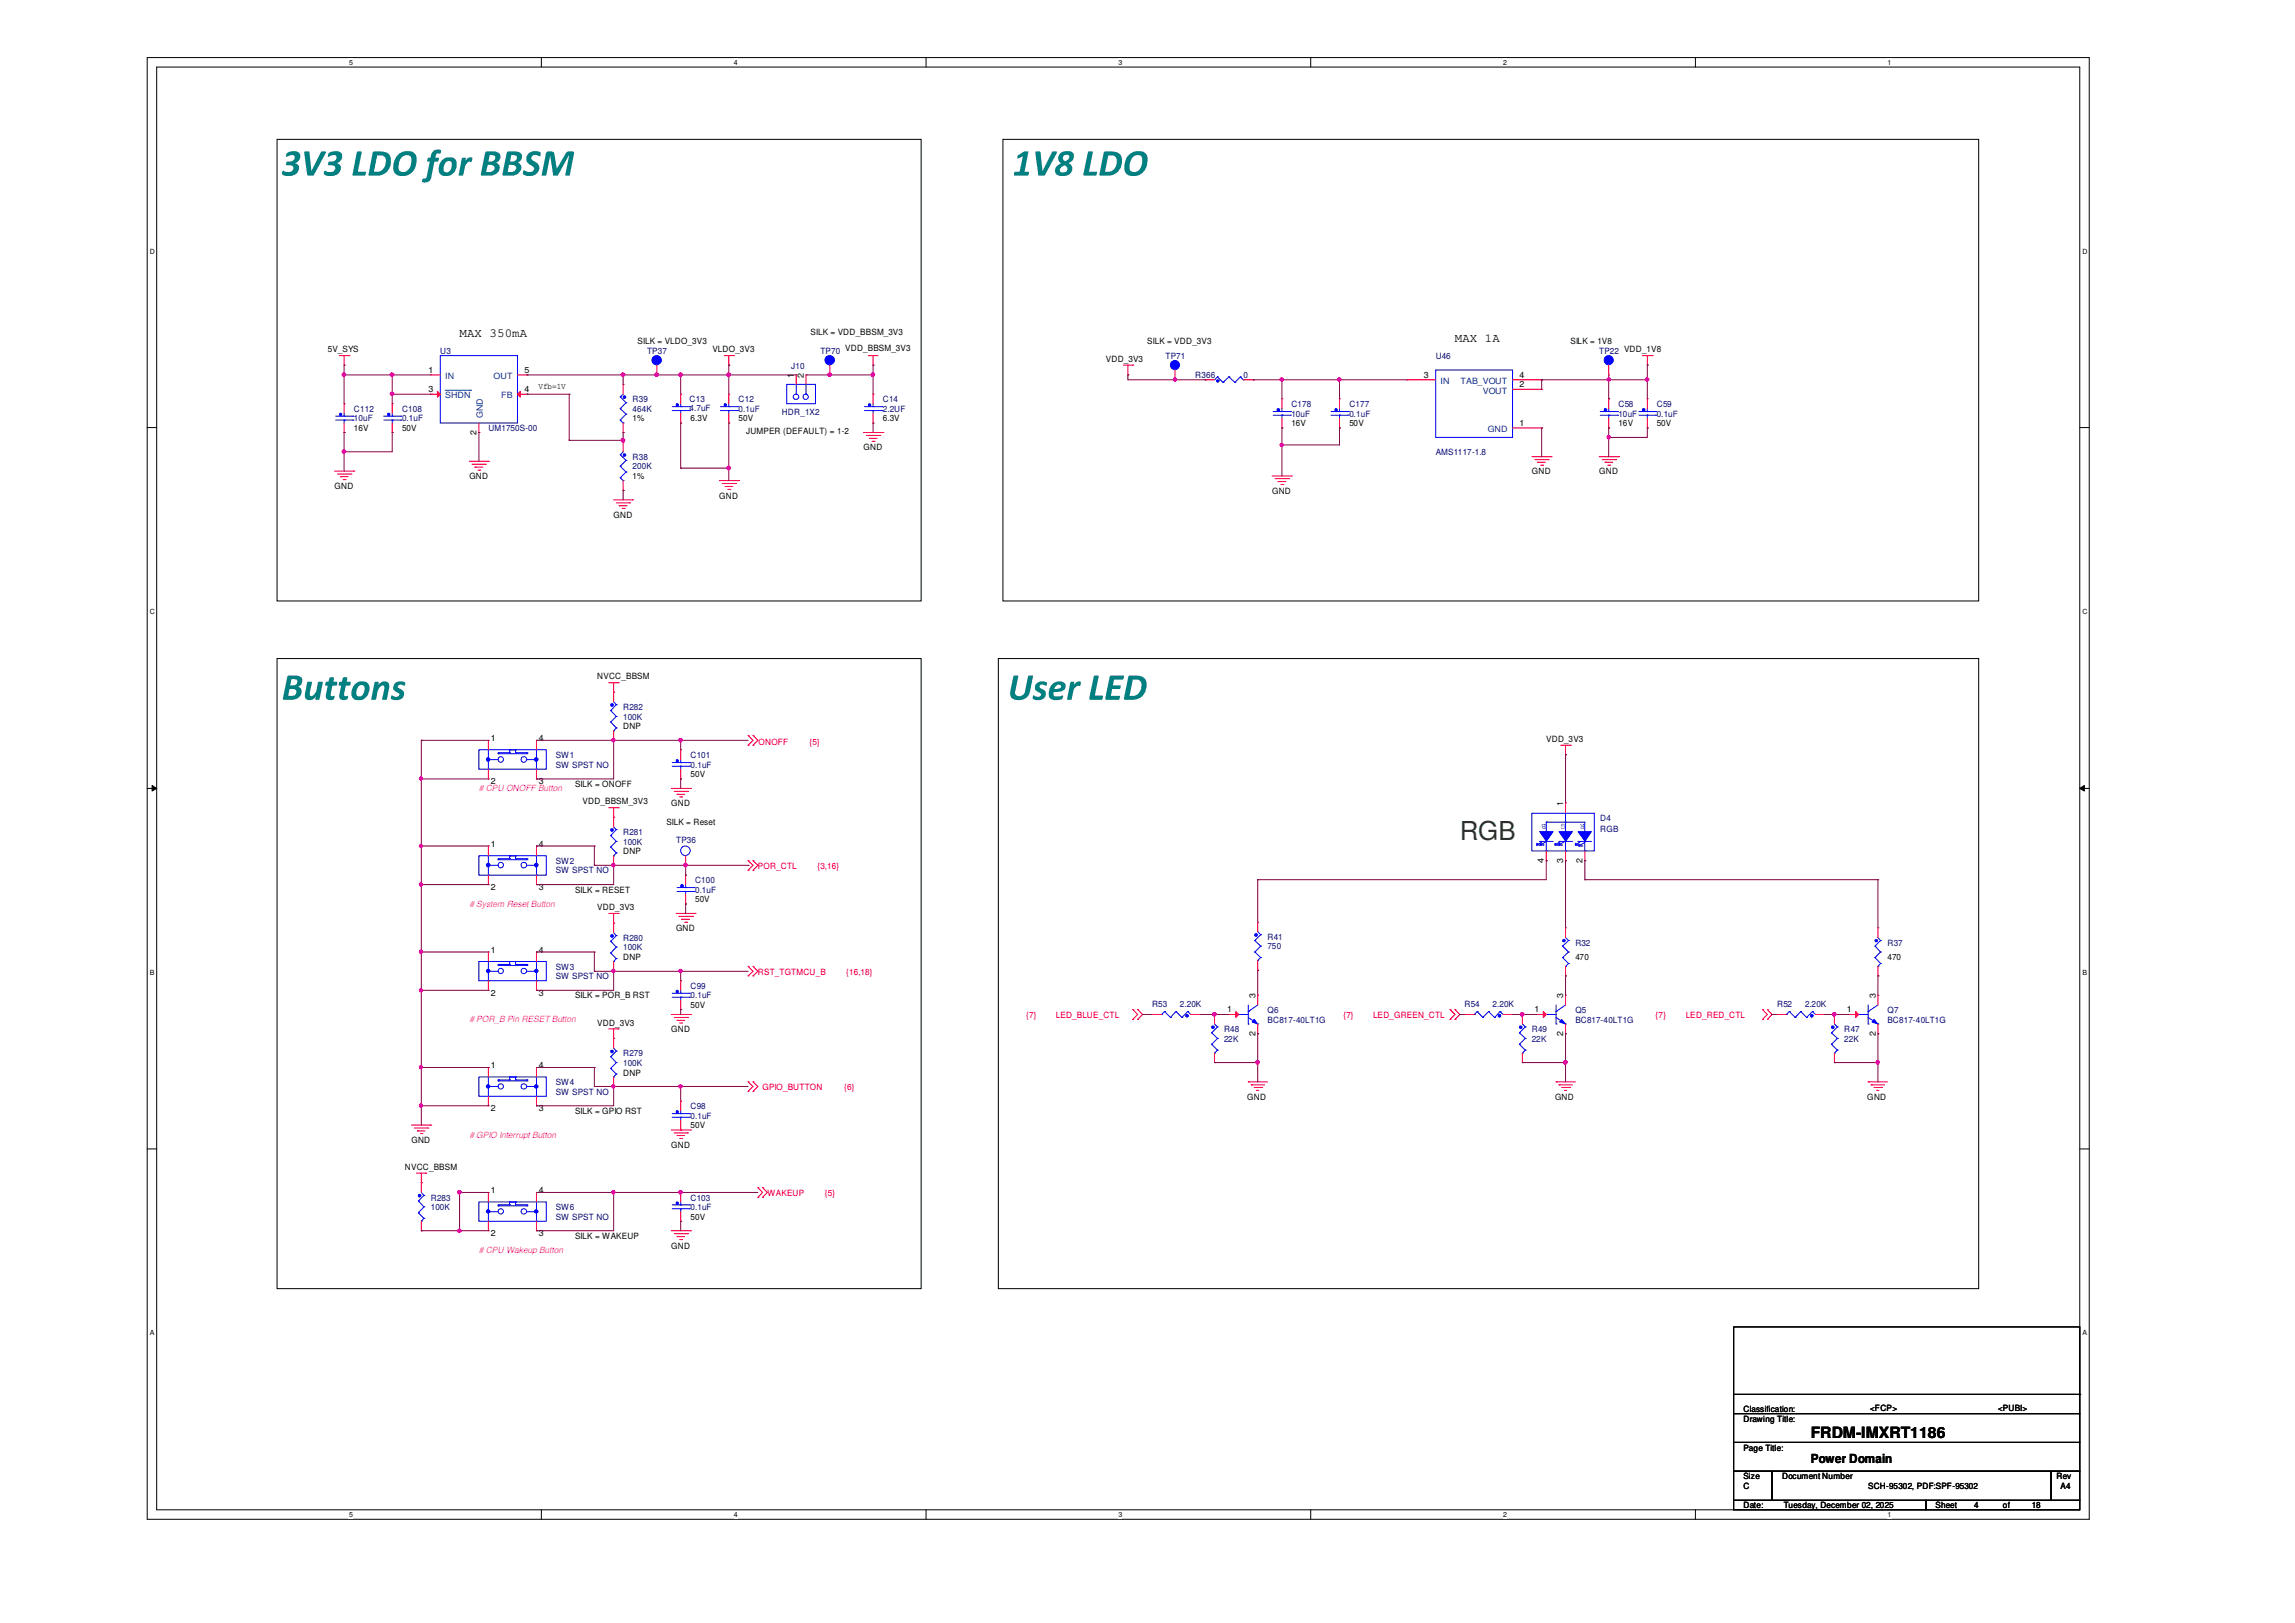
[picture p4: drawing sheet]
<svg xmlns="http://www.w3.org/2000/svg" width="297mm" height="210mm" viewBox="0 0 297 210" stroke-linecap="round" stroke-linejoin="round" font-family="sans-serif">
<defs><g id="words">
<text font-size="3.3" fill="#008000" x="188.9" y="108.8">RGB</text>
<text font-size="2" x="234.4" y="186">FRDM-IMXRT1186</text>
<g font-size="1.6">
<text x="59.5" y="43.6">MAX 350mA</text>
<text x="188.3" y="44.2">MAX 1A</text>
<text x="234.4" y="189.3">Power Domain</text>
</g>
<g font-size="1.1">
<text x="42.4" y="45.6">5V_SYS</text>
<text x="82.5" y="44.6">SILK = VLDO_3V3</text>
<text x="92.2" y="45.6">VLDO_3V3</text>
<text x="104.9" y="43.3">SILK = VDD_BBSM_3V3</text>
<text x="109.4" y="45.5">VDD_BBSM_3V3</text>
<text x="143.1" y="46.8">VDD_3V3</text>
<text x="148.5" y="44.6">SILK = VDD_3V3</text>
<text x="203.2" y="44.6">SILK = 1V8</text>
<text x="55.5" y="48.2">1</text>
<text x="55.5" y="50.7">3</text>
<text x="67.9" y="50.7">4</text>
<text x="67.9" y="48.2">5</text>
<text x="69.7" y="50.3">Vfb=1V</text>
<text x="102.7" y="48.9" transform="rotate(-90 102.7 48.9)">1</text>
<text x="104" y="48.9" transform="rotate(-90 104 48.9)">2</text>
<text x="184.3" y="48.9">3</text>
<text x="196.6" y="50.1">2</text>
<text x="196.6" y="48.9">4</text>
<text x="45.8" y="55.8">16V</text>
<text x="52" y="55.8">50V</text>
<text x="61.7" y="56.3" transform="rotate(-90 61.7 56.3)">2</text>
<text x="81.9" y="54.5">1%</text>
<text x="89.4" y="54.5">6.3V</text>
<text x="95.6" y="54.5">50V</text>
<text x="96.6" y="56.2">JUMPER (DEFAULT) = 1-2</text>
<text x="111.8" y="58.3">GND</text>
<text x="114.3" y="54.5">6.3V</text>
<text x="167.1" y="55.2">16V</text>
<text x="174.6" y="55.2">50V</text>
<text x="196.6" y="55.1">1</text>
<text x="209.5" y="55.2">16V</text>
<text x="214.4" y="55.2">50V</text>
<text x="43.3" y="63.2">GND</text>
<text x="60.7" y="62">GND</text>
<text x="81.9" y="62">1%</text>
<text x="93.1" y="64.5">GND</text>
<text x="164.6" y="63.9">GND</text>
<text x="198.2" y="61.4">GND</text>
<text x="207" y="61.4">GND</text>
<text x="79.4" y="67">GND</text>
<text x="77.3" y="87.9">NVCC_BBSM</text>
<text x="63.5" y="95.9">1</text>
<text x="69.7" y="95.9">4</text>
<text x="80.6" y="94.4">DNP</text>
<text x="200.1" y="96">VDD_3V3</text>
<text x="63.5" y="101.5">2</text>
<text x="69.7" y="101.5">3</text>
<text x="74.4" y="101.9">SILK = ONOFF</text>
<text x="89.4" y="100.6">50V</text>
<text x="75.4" y="104.1">VDD_BBSM_3V3</text>
<text x="86.2" y="106.8">SILK = Reset</text>
<text x="86.9" y="104.3">GND</text>
<text x="202.3" y="104.3" transform="rotate(-90 202.3 104.3)">1</text>
<text x="63.5" y="109.6">1</text>
<text x="69.7" y="109.6">4</text>
<text x="80.6" y="110.5">DNP</text>
<text x="199.8" y="111.6" transform="rotate(-90 199.8 111.6)">4</text>
<text x="202.3" y="111.6" transform="rotate(-90 202.3 111.6)">3</text>
<text x="204.8" y="111.6" transform="rotate(-90 204.8 111.6)">2</text>
<text x="63.5" y="115.2">2</text>
<text x="69.7" y="115.2">3</text>
<text x="74.4" y="115.5">SILK = RESET</text>
<text x="77.3" y="117.8">VDD_3V3</text>
<text x="90" y="116.8">50V</text>
<text x="63.5" y="123.3">1</text>
<text x="69.7" y="123.3">4</text>
<text x="80.6" y="124.2">DNP</text>
<text x="87.5" y="120.5">GND</text>
<text x="203.9" y="124.2">470</text>
<text x="244.3" y="124.2">470</text>
<text x="63.5" y="128.9">2</text>
<text x="69.7" y="128.9">3</text>
<text x="74.4" y="129.2">SILK = POR_B RST</text>
<text x="89.4" y="130.5">50V</text>
<text x="158.8" y="131">1</text>
<text x="162.5" y="129.2" transform="rotate(-90 162.5 129.2)">3</text>
<text x="198.6" y="131">1</text>
<text x="202.3" y="129.2" transform="rotate(-90 202.3 129.2)">3</text>
<text x="239" y="131">1</text>
<text x="242.7" y="129.2" transform="rotate(-90 242.7 129.2)">3</text>
<text x="77.3" y="132.7">VDD_3V3</text>
<text x="86.9" y="133.6">GND</text>
<text x="162.5" y="134" transform="rotate(-90 162.5 134)">2</text>
<text x="202.3" y="134" transform="rotate(-90 202.3 134)">2</text>
<text x="242.7" y="134" transform="rotate(-90 242.7 134)">2</text>
<text x="63.5" y="138.2">1</text>
<text x="63.5" y="143.8">2</text>
<text x="69.7" y="138.2">4</text>
<text x="69.7" y="143.8">3</text>
<text x="80.6" y="139.2">DNP</text>
<text x="161.4" y="142.3">GND</text>
<text x="201.3" y="142.3">GND</text>
<text x="241.6" y="142.3">GND</text>
<text x="53.3" y="147.9">GND</text>
<text x="74.4" y="144.1">SILK = GPIO RST</text>
<text x="86.9" y="148.5">GND</text>
<text x="89.4" y="146">50V</text>
<text x="52.4" y="151.4">NVCC_BBSM</text>
<text x="63.5" y="154.4">1</text>
<text x="69.7" y="154.4">4</text>
<text x="63.5" y="160">2</text>
<text x="69.7" y="160">3</text>
<text x="74.4" y="160.3">SILK = WAKEUP</text>
<text x="86.9" y="161.6">GND</text>
<text x="89.4" y="157.9">50V</text>
<text x="225.6" y="184">Drawing Title:</text>
<text x="225.6" y="182.8">Classification:</text>
<text x="242" y="182.6">&lt;FCP&gt;</text>
<text x="258.6" y="182.6">&lt;PUBI&gt;</text>
<text x="225.6" y="191.4">Size</text>
<text x="225.6" y="187.7">Page Title:</text>
<text x="230.6" y="191.4">Document Number</text>
<text x="266.2" y="191.4">Rev</text>
<text x="225.6" y="195.2">Date:</text>
<text x="225.6" y="192.7">C</text>
<text x="230.8" y="195.2">Tuesday, December 02, 2025</text>
<text x="241.8" y="192.7">SCH-95302, PDF:SPF-95302</text>
<text x="250.5" y="195.2">Sheet</text>
<text x="255.5" y="195.2">4</text>
<text x="259.2" y="195.2">of</text>
<text x="263" y="195.2">18</text>
<text x="266.7" y="192.7">A4</text>
</g>
<g font-size="1.1" fill="#000080">
<text x="57" y="45.8">U3</text>
<text x="83.7" y="45.8">TP37</text>
<text x="102.4" y="47.7">J10</text>
<text x="106.2" y="45.8">TP70</text>
<text x="150.8" y="46.4">TP71</text>
<text x="185.8" y="46.4">U46</text>
<text x="207" y="45.8">TP22 VDD_1V8</text>
<text x="45.8" y="53.3">C112</text>
<text x="52" y="53.3">C108</text>
<text x="81.9" y="52.1">R39</text>
<text x="81.9" y="53.3">464K</text>
<text x="89.2" y="52.1">C13</text>
<text x="89.2" y="53.2">4.7uF</text>
<text x="95.6" y="52.1">C12</text>
<text x="95.6" y="53.3">0.1uF</text>
<text x="101.2" y="53.7">HDR_1X2</text>
<text x="114.3" y="52.1">C14</text>
<text x="114.3" y="53.3">2.2UF</text>
<text x="154.7" y="48.9">R366</text>
<text x="160.9" y="48.9">0</text>
<text x="167.1" y="52.7">C178</text>
<text x="167.1" y="53.9">10uF</text>
<text x="174.6" y="52.7">C177</text>
<text x="174.6" y="53.9">0.1uF</text>
<text x="209.5" y="52.7">C58</text>
<text x="209.5" y="53.9">10uF</text>
<text x="214.4" y="52.7">C59</text>
<text x="214.4" y="53.9">0.1uF</text>
<text x="45.8" y="54.5">10uF</text>
<text x="52" y="54.5">0.1uF</text>
<text x="63.2" y="55.8">UM1750S-00</text>
<text x="81.9" y="59.5">R38</text>
<text x="185.8" y="58.9">AMS1117-1.8</text>
<text x="81.9" y="60.7">200K</text>
<text x="80.6" y="91.9">R282</text>
<text x="80.6" y="93.1">100K</text>
<text x="71.9" y="98.1">SW1</text>
<text x="71.9" y="99.4">SW SPST NO</text>
<text x="89.4" y="98.1">C101</text>
<text x="89.4" y="99.4">0.1uF</text>
<text x="207.1" y="106.2">D4</text>
<text x="207.1" y="107.7">RGB</text>
<text x="71.9" y="111.8">SW2</text>
<text x="71.9" y="113">SW SPST NO</text>
<text x="80.6" y="108.1">R281</text>
<text x="80.6" y="109.3">100K</text>
<text x="87.5" y="109">TP36</text>
<text x="90" y="114.3">C100</text>
<text x="90" y="115.5">0.1uF</text>
<text x="71.9" y="125.5">SW3</text>
<text x="80.6" y="121.7">R280</text>
<text x="80.6" y="123">100K</text>
<text x="164" y="121.6">R41</text>
<text x="164" y="122.9">750</text>
<text x="203.9" y="122.4">R32</text>
<text x="244.3" y="122.4">R37</text>
<text x="71.9" y="126.7">SW SPST NO</text>
<text x="89.4" y="128">C99</text>
<text x="89.4" y="129.2">0.1uF</text>
<text x="149.1" y="130.3">R53</text>
<text x="152.7" y="130.3">2.20K</text>
<text x="164" y="131.1">Q6</text>
<text x="189.5" y="130.3">R54</text>
<text x="193.2" y="130.3">2.20K</text>
<text x="203.9" y="131.1">Q5</text>
<text x="230" y="130.3">R52</text>
<text x="233.6" y="130.3">2.20K</text>
<text x="244.3" y="131.1">Q7</text>
<text x="80.6" y="136.7">R279</text>
<text x="80.6" y="137.9">100K</text>
<text x="158.4" y="133.6">R48</text>
<text x="158.4" y="134.8">22K</text>
<text x="164" y="132.3">BC817-40LT1G</text>
<text x="198.2" y="133.6">R49</text>
<text x="198.2" y="134.8">22K</text>
<text x="203.9" y="132.3">BC817-40LT1G</text>
<text x="238.7" y="133.6">R47</text>
<text x="238.7" y="134.8">22K</text>
<text x="244.3" y="132.3">BC817-40LT1G</text>
<text x="71.9" y="140.4">SW4</text>
<text x="71.9" y="141.6">SW SPST NO</text>
<text x="89.4" y="143.6">C98</text>
<text x="89.4" y="144.8">0.1uF</text>
<text x="55.8" y="155.4">R283</text>
<text x="89.4" y="155.4">C103</text>
<text x="55.8" y="156.6">100K</text>
<text x="71.9" y="156.6">SW6</text>
<text x="71.9" y="157.9">SW SPST NO</text>
<text x="89.4" y="156.6">0.1uF</text>
</g>
<g font-size="1.1" fill="#004080">
<text x="57.6" y="49.1">IN</text>
<text x="57.6" y="51.6">SHDN</text>
<text x="63.9" y="49.1">OUT</text>
<text x="64.9" y="51.6">FB</text>
<text x="186.4" y="49.7">IN</text>
<text x="189" y="49.7">TAB_VOUT</text>
<text x="191.9" y="50.9">VOUT</text>
<text x="62.5" y="54.1" transform="rotate(-90 62.5 54.1)">GND</text>
<text x="192.5" y="55.9">GND</text>
</g>
<g font-size="1.1" fill="#f00">
<text x="98.2" y="96.3">ONOFF</text>
<text x="104.8" y="96.3">{5}</text>
<text x="98.1" y="112.4">POR_CTL</text>
<text x="105.8" y="112.4">{3,16}</text>
<text x="98.1" y="126.1">RST_TGTMCU_B</text>
<text x="109.5" y="126.1">{16,18}</text>
<text x="132.8" y="131.7">{7}</text>
<text x="136.7" y="131.7">LED_BLUE_CTL</text>
<text x="173.9" y="131.7">{7}</text>
<text x="177.7" y="131.7">LED_GREEN_CTL</text>
<text x="214.3" y="131.7">{7}</text>
<text x="218.2" y="131.7">LED_RED_CTL</text>
<text x="98.7" y="141.1">GPIO_BUTTON</text>
<text x="109.3" y="141.1">{6}</text>
<text x="99.3" y="154.7">WAKEUP</text>
<text x="106.8" y="154.7">{5}</text>
</g>
<g font-size="1.1" fill="#f0f">
<text x="62" y="102.4"># CPU ONOFF Button</text>
<text x="60.7" y="117.3"># System Reset Button</text>
<text x="60.7" y="132.3"># POR_B Pin RESET Button</text>
<text x="60.7" y="147.2"># GPIO Interrupt Button</text>
<text x="62" y="162.2"># CPU Wakeup Button</text>
</g>
<g font-size="1.1" fill="#00f">
<text x="200.1" y="106.7" transform="rotate(-180 200.1 106.7)">B</text>
<text x="202.6" y="106.7" transform="rotate(-180 202.6 106.7)">G</text>
<text x="205.1" y="106.7" transform="rotate(-180 205.1 106.7)">R</text>
</g>
<g font-size=".9">
<text x="45.2" y="8.4">5</text>
<text x="95" y="8.4">4</text>
<text x="144.7" y="8.4">3</text>
<text x="194.5" y="8.4">2</text>
<text x="244.3" y="8.4">1</text>
<text x="19.4" y="32.8">D</text>
<text x="269.5" y="32.8">D</text>
<text x="19.4" y="79.5">C</text>
<text x="269.5" y="79.5">C</text>
<text x="19.4" y="126.2">B</text>
<text x="269.5" y="126.2">B</text>
<text x="19.4" y="172.8">A</text>
<text x="269.5" y="172.8">A</text>
<text x="45.2" y="196.3">5</text>
<text x="95" y="196.3">4</text>
<text x="144.7" y="196.3">3</text>
<text x="194.5" y="196.3">2</text>
<text x="244.3" y="196.3">1</text>
</g>
</g></defs>
<path d="M19 7.5h251.4v189.1h-251.4zM20.3 8.7h248.9v186.7h-248.9z" fill="none" stroke="#000" stroke-width=".13"/>
<g fill="#fff">
<path d="M45.1 7.6h.6v1h-.6z"/>
<path d="M45.1 195.5h.6v1h-.6z"/>
</g>
<path d="M70.1 7.5v1.2M70.1 195.4v1.2" fill="none" stroke="#000" stroke-width=".13"/>
<g fill="#fff">
<path d="M95 7.6h.5v1h-.5z"/>
<path d="M95 195.5h.5v1h-.5z"/>
</g>
<path d="M119.8 7.5v1.2M119.8 195.4v1.2" fill="none" stroke="#000" stroke-width=".13"/>
<g fill="#fff">
<path d="M144.7 7.6h.5v1h-.5z"/>
<path d="M144.7 195.5h.5v1h-.5z"/>
</g>
<path d="M169.6 7.5v1.2M169.6 195.4v1.2" fill="none" stroke="#000" stroke-width=".13"/>
<g fill="#fff">
<path d="M194.5 7.6h.5v1h-.5z"/>
<path d="M194.5 195.5h.5v1h-.5z"/>
</g>
<path d="M219.4 7.5v1.2M219.4 195.4v1.2" fill="none" stroke="#000" stroke-width=".13"/>
<g fill="#fff">
<path d="M244.3 7.6h.5v1h-.5z"/>
<path d="M244.3 195.5h.5v1h-.5z"/>
<path d="M19.4 32h.6v1h-.6z"/>
<path d="M269.5 32h.6v1h-.6z"/>
<path d="M19.4 78.7h.6v1h-.6z"/>
<path d="M269.5 78.7h.6v1h-.6z"/>
</g>
<path d="M19 55.3h1.3M269.2 55.3h1.2" fill="none" stroke="#000" stroke-width=".13"/>
<g fill="#fff">
<path d="M19.4 125.3h.6v1.1h-.6z"/>
<path d="M269.5 125.3h.6v1.1h-.6z"/>
</g>
<path d="M19 102h1.3M19.7 101.6l.6 .4-.6 .4zM269.2 102l.5-.4v.8zM269.2 102h1.2" fill="none" stroke="#000" stroke-width=".13"/>
<path d="M19.7 101.6l.6 .4-.6 .4zM269.2 102l.5-.4v.8z" fill="#000"/>
<g fill="#fff">
<path d="M19.4 172h.5v1h-.5z"/>
<path d="M269.5 172h.5v1h-.5z"/>
</g>
<path d="M35.9 18h83.3v59.8h-83.3zM129.8 18h126.3v59.8h-126.3zM35.9 85.2h83.3v81.6h-83.3zM129.2 85.2h126.9v81.6h-126.9zM19 148.7h1.3M269.2 148.7h1.2" fill="none" stroke="#000" stroke-width=".13"/>
<g fill="#008080">
<path d="M37.1 19.8l.2-.1a1.07 1.07 0 0 1 1.6 .4 .95 .95 0 0 1-.8 1 .72 .72 0 0 1 .6 .6 .72 .72 0 0 1-.3 .7 1.56 1.56 0 0 1-1.9 .1 .23 .23 0 0 1 0-.3 .23 .23 0 0 1 .3 0 .73 .73 0 0 0 1.2-.5l-.2-.2-.7-.1-.1-.1 .1-.4a1.01 1.01 0 0 0 1-.3 .37 .37 0 0 0-.1-.5 .37 .37 0 0 0-.5 0l-.2 .1a.19 .19 0 0 1-.1 .1 .19 .19 0 0 1-.2-.1z"/>
<path d="M39.4 19.6h.6l.3 2.5 1.2-2.4 .2-.1a.25 .25 0 0 1 .3 0 .25 .25 0 0 1 .2 .2l-1.6 2.9h-.8v-.1z"/>
<path d="M42.5 19.8l.3-.1a1.07 1.07 0 0 1 1.5 .4 .95 .95 0 0 1-.7 1 .72 .72 0 0 1 .5 .6 .72 .72 0 0 1-.3 .7 1.56 1.56 0 0 1-1.9 .1 .23 .23 0 0 1 .1-.3 .23 .23 0 0 1 .2 0 .73 .73 0 0 0 1.2-.5l-.1-.2-.8-.1a.29 .29 0 0 1 .1-.5 .66 .66 0 0 0 1-.7 .71 .71 0 0 0-1 .1h-.1l-.1-.1z"/>
<path d="M46.2 19.7l.6-.1-.5 2.6h1.1l-.2 .5h-1.5l-.1-.1z"/>
<path d="M56.2 19.5l.6-.2a.3 .3 0 0 1 .3 .3 .3 .3 0 0 1-.2 .3h-.1a.32 .32 0 0 0-.4 .3l-.1 .2h.5v.2l-.1 .3h-.5l-.4 1.9a.77 .77 0 0 1-.4 .7 .77 .77 0 0 1-.8 0l.1-.1a.25 .25 0 0 1 .1-.3 .25 .25 0 0 1 .2 0l.2-.3 .4-1.9h-.3v-.3l.1-.2h.3l.2-.6z"/>
<path d="M59.8 20.5l.4-.1v.4a.58 .58 0 0 1 .9-.4l-.1 .6a.75 .75 0 0 0-.8 .4l-.3 1.3h-.5z"/>
<path d="M68.5 19.8a1.15 1.15 0 0 1 1.5 0v.1a.24 .24 0 0 1-.1 .3 .24 .24 0 0 1-.3-.1 .46 .46 0 0 0-.7 0 .46 .46 0 0 0 0 .6 1 1 0 0 1 .8 .8 1 1 0 0 1-.3 1 1.25 1.25 0 0 1-1.8-.1l.2-.3h.1a.73 .73 0 0 0 1.2-.3l-.3-.4a.91 .91 0 0 1-.7-.7 .91 .91 0 0 1 .4-.9z"/>
<path d="M70.7 19.7l.6-.1a.37 .37 0 0 1 .5 .4l.3 1.8 1.1-1.8a.44 .44 0 0 1 .5-.4h.4l.2 .2-.6 2.8v.1h-.5l.5-2.6-1.5 2.5-.1 .1h-.5l-.4-2.6-.5 2.6h-.6z"/>
<path d="M131.7 20.1l.8-.5h.6l-.5 2.6h.5l.1 .2-.2 .3h-1.7a.38 .38 0 0 1 .1-.5h.6l.4-2-.7 .3z"/>
<path d="M134 19.6h.3a.24 .24 0 0 1 .4 .1l.2 2.4 1.2-2.4 .3-.1a.27 .27 0 0 1 .4 .1l-1.5 2.9a.96 .96 0 0 1-.9 .1z"/>
<path d="M140.8 19.6h.6l-.5 2.6h1v.4l-.1 .1h-1.5l-.1-.1z"/>
<path d="M131.1 87.5h.7l-.4 1.9a.58 .58 0 0 0 .3 .7 .58 .58 0 0 0 .7-.2l.2-.4 .5-2v-.1h.5l-.3 2a1.52 1.52 0 0 1-2.4 .9l-.2-.4v-.3z"/>
<path d="M134.2 88.4a.9 .9 0 0 1 1.3 0v.1a.18 .18 0 0 1-.1 .2 .18 .18 0 0 1-.3-.1h-.1a.3 .3 0 0 0-.4 .1 .3 .3 0 0 0 0 .3 .77 .77 0 0 1 .8 .9 .77 .77 0 0 1-.8 .7h-.6a.32 .32 0 0 1-.3-.3 .32 .32 0 0 1 .1-.3l.2 .1a.42 .42 0 0 0 .5 .1 .42 .42 0 0 0 .2-.4l-.2-.2a.68 .68 0 0 1-.6-.5 .68 .68 0 0 1 .3-.7z"/>
<path d="M138.6 88.2h.4v.4a.58 .58 0 0 1 .9-.3v.1a.25 .25 0 0 1-.1 .3 .25 .25 0 0 1-.3 0 1.08 1.08 0 0 0-.6 .8l-.2 1-.6 .1z"/>
<path d="M141.6 87.5h.6l-.5 2.5h1v.2l-.1 .3-1.5 .1-.1-.2z"/>
<path d="M143.7 87.5l1.8-.1-.2 .5h-1.1l-.2 .8h1a.34 .34 0 0 1-.1 .5h-1l-.1 .8h1.1v.2l-.1 .3h-1.7l-.1-.2z"/>
<path d="M39.8 88.2h.5l.1 .1-.3 1.6a.26 .26 0 0 0 .2 .2 .26 .26 0 0 0 .3-.2l.3-.5 .2-1.1 .1-.1h.5l-.3 2.3-.1 .1h-.4v-.5a.82 .82 0 0 1-1.4 .2v-.5z"/>
<path d="M42.7 87.7h.5l-.1 .5h.5a.38 .38 0 0 1-.1 .5h-.5l-.2 1a.3 .3 0 0 0 .1 .4 .3 .3 0 0 0 .4-.1 .45 .45 0 0 1-.2 .5 .45 .45 0 0 1-.5 .1 .59 .59 0 0 1-.4-.8l.2-1.1h-.3v-.3l.1-.2h.3z"/>
<path d="M44.4 87.7h.5v.5h.4a.38 .38 0 0 1-.1 .5h-.5l-.2 1a.3 .3 0 0 0 .2 .4 .3 .3 0 0 0 .3-.1 .45 .45 0 0 1-.1 .5 .45 .45 0 0 1-.5 .1 .59 .59 0 0 1-.5-.8l.3-1.1h-.3v-.3l.1-.2h.2z"/>
<path d="M48.6 88.2h.4l-.1 .4a.87 .87 0 0 1 1.4-.2l.1 .5-.4 1.7h-.5l-.1-.1 .3-1.4a.29 .29 0 0 0-.1-.4 .29 .29 0 0 0-.4 .1l-.3 .7-.2 1-.1 .1h-.5l.4-2.3z"/>
<path d="M51.1 88.4a.98 .98 0 0 1 1.4 0l-.1 .1a.21 .21 0 0 1-.1 .2 .21 .21 0 0 1-.3-.1 .33 .33 0 0 0-.4 0 .33 .33 0 0 0-.1 .4h.1a.77 .77 0 0 1 .7 .9 .77 .77 0 0 1-.8 .7h-.6a.33 .33 0 0 1-.3-.2 .33 .33 0 0 1 .1-.4 .58 .58 0 0 0 1-.1l-.2-.3a.68 .68 0 0 1-.6-.5 .68 .68 0 0 1 .2-.7z"/>
<path d="M48.3 19.6h.9a1.19 1.19 0 0 1 1.4 1.6 1.73 1.73 0 0 1-2 1.5h-.8l-.1-.1zM48.8 20.1l-.4 2.1a1.31 1.31 0 0 0 1.3-.5 1.31 1.31 0 0 0 .1-1.4l-.4-.2z"/>
<path d="M51.6 19.9a1.67 1.67 0 0 1 2.2 .1 1.95 1.95 0 0 1-.3 2 1.95 1.95 0 0 1-1.9 .7 1.23 1.23 0 0 1-.6-1.6 2.12 2.12 0 0 1 .6-1.2zM52 20.4a1.89 1.89 0 0 0-.3 1.7 .98 .98 0 0 0 1 0 .98 .98 0 0 0 .5-.9 .72 .72 0 0 0-.6-1.1l-.3 .1z"/>
<path d="M57.2 20.7a1.27 1.27 0 0 1 1.8 0 1.38 1.38 0 0 1-.3 1.7 1.38 1.38 0 0 1-1.8 0 1.63 1.63 0 0 1 .3-1.7zM57.7 21l-.3 .5a.5 .5 0 0 0 .2 .8 .5 .5 0 0 0 .7-.4l.2-.4a.45 .45 0 0 0-.1-.6 .45 .45 0 0 0-.6 0z"/>
<path d="M62.9 19.6h.9a.75 .75 0 0 1 .9 .5 .75 .75 0 0 1-.5 .9 .78 .78 0 0 1 .5 .7 .78 .78 0 0 1-.4 .8l-.7 .2h-1.2l-.2-.1zM63.4 20.1l-.2 .8a.64 .64 0 0 0 .9-.5 .31 .31 0 0 0-.4-.3zM63.1 21.3l-.2 1h.5a.49 .49 0 0 0 .5-.3 .49 .49 0 0 0-.2-.6z"/>
<path d="M65.7 19.6h.9a.75 .75 0 0 1 .9 .5 .75 .75 0 0 1-.5 .9 .73 .73 0 0 1 .5 .6 .73 .73 0 0 1-.4 .8l-.2 .2-.5 .1h-1.3l-.1-.2zM66.2 20.1l-.2 .8a.64 .64 0 0 0 .9-.5 .31 .31 0 0 0-.4-.3zM65.9 21.3l-.2 1h.5a.52 .52 0 0 0 .5-.3 .52 .52 0 0 0 0-.5l-.4-.2z"/>
<path d="M137.2 19.9a1.36 1.36 0 0 1 1.7 0 .95 .95 0 0 1-.6 1.2 .87 .87 0 0 1 .4 1 .87 .87 0 0 1-.9 .7 .89 .89 0 0 1-1.3-.9l.2-.4 .6-.4a.8 .8 0 0 1-.1-1.2zM137.7 20.2a.38 .38 0 0 0-.1 .4 .38 .38 0 0 0 .4 .2 .44 .44 0 0 0 .4-.3 .44 .44 0 0 0-.2-.5zM137.4 21.6a.4 .4 0 0 0-.2 .6 .4 .4 0 0 0 .6 .1 .43 .43 0 0 0 .3-.7 .43 .43 0 0 0-.7 0z"/>
<path d="M142.9 19.6h.9a1.17 1.17 0 0 1 1.4 1.6 1.76 1.76 0 0 1-1.9 1.5h-.9l-.1-.1zM143.4 20.1l-.4 2.1a1.26 1.26 0 0 0 1.3-.5 1.26 1.26 0 0 0 0-1.5z"/>
<path d="M146.1 20a1.75 1.75 0 0 1 2.1-.2 1.57 1.57 0 0 1 .3 1.5 1.74 1.74 0 0 1-2.7 1.2 2.1 2.1 0 0 1 .3-2.5zM146.6 20.4a1.46 1.46 0 0 0-.2 1.8 .95 .95 0 0 0 1.3-.9 .99 .99 0 0 0-.2-1.2h-.5z"/>
<path d="M136.3 88.4a1.06 1.06 0 0 1 1.6 .3 1.03 1.03 0 0 1-1.3 .8h-.2a.43 .43 0 0 0 0 .5 .43 .43 0 0 0 .5 .1h.4a.15 .15 0 0 1 .1-.1 .15 .15 0 0 1 .2 .1l-.1 .2a1.25 1.25 0 0 1-1.7-.1 1.89 1.89 0 0 1 .5-1.8zM136.7 88.8l-.3 .4a.7 .7 0 0 0 .9-.4 .39 .39 0 0 0-.6 0z"/>
<path d="M146.1 87.5l.9-.1a1.22 1.22 0 0 1 1.2 .5 1.22 1.22 0 0 1 .1 1.3 1.69 1.69 0 0 1-1.9 1.4h-.8l-.1-.2zM146.6 87.9l-.4 2.1a1.3 1.3 0 0 0 1.3-.5 1.3 1.3 0 0 0 0-1.4l-.3-.2z"/>
<path d="M37.3 87.5l.8-.1a.76 .76 0 0 1 1 .8l-.1 .4-.4 .3a.82 .82 0 0 1 .4 .7 .82 .82 0 0 1-.5 .8l-.7 .1h-1.2zM37.7 87.9l-.2 .8h.4a.42 .42 0 0 0 .6-.3 .42 .42 0 0 0-.3-.5zM37.5 89.2l-.2 .8h.4a.47 .47 0 0 0 .6-.2 .47 .47 0 0 0-.2-.6z"/>
<path d="M45.9 88.6a1.24 1.24 0 0 1 1.8-.1 1.41 1.41 0 0 1-.3 1.7 1.41 1.41 0 0 1-1.7 .2 1.43 1.43 0 0 1 .2-1.8zM46.4 88.8l-.3 .5a.51 .51 0 0 0 .3 .8 .51 .51 0 0 0 .7-.4l.1-.3a.48 .48 0 0 0-.1-.7 .48 .48 0 0 0-.7 .1z"/>
</g>
<g fill="none" stroke="#f00" stroke-width=".13">
<path d="M43.9 46h1.3M44.5 47.2h.1M44.5 46v1.2M45.2 46h.1M60.7 59.7h2.5M63.2 59.7h.1M93.7 46h1.3M94.3 47.2h.1M94.3 46v1.2M95 46h.1M111.8 56h2.5M112.1 56.3h1.8"/>
<path d="M112.4 46h.1M112.4 46h1.2M112.5 56.7h.1M112.5 56.7h1M112.9 57.1h.2M113 47.2h.1M113 46v1.2M113.1 57.1h.1M113.9 56.3h.1M114.3 56h.1M145.4 47.2h1.2M146 48.5h.1"/>
<path d="M146 47.2v1.3M146.6 47.2h.1M198.2 59.1h2.5M198.6 59.5h1.8M199 59.8h.1M199 59.8h1M200.4 59.5h.1M200.7 59.1h.1M207 59.1h2.5M207.3 59.5h1.8M207.7 59.8h.1M207.7 59.8h1"/>
<path d="M209.1 59.5h.1M209.5 59.1h.1M212.6 46h1.2M213.2 47.2h.1M213.2 46v1.2M213.8 46h.1M43.3 61h2.5M43.7 61.3h1.7M44.1 61.7h.1M44.1 61.7h.9M44.4 62.1h.3M44.7 62.1h.1"/>
<path d="M45.4 61.3h.1M45.8 61h.1M61.1 60.1h1.7M61.5 60.5h.1M61.5 60.5h1M61.8 60.8h.3M62.1 60.8h.1M62.8 60.1h.1M79.4 64.7h2.5M79.8 65.1h1.7M80.1 65.4h.1M80.1 65.4h1.1"/>
<path d="M80.5 65.8h.3M80.8 65.8h.1M81.5 65.1h.1M81.9 64.7h.1M93.1 62.2h2.5M93.5 62.6h1.7M93.9 62.9h.1M93.9 62.9h.9M94.2 63.3h.2M94.4 63.3h.1M95.2 62.6h.1M95.6 62.2h.1"/>
<path d="M164.6 61.6h2.5M165 61.9h1.8M165.4 62.3h.1M165.4 62.3h1M165.8 62.7h.2M166 62.7h.1M166.8 61.9h.1M167.1 61.6h.1M199.4 60.2h.2M199.6 60.2h.1M208.1 60.2h.2M208.3 60.2h.1"/>
<path d="M78.8 88.3h1.2M79.4 89.6h.1M79.4 88.3v1.3M80 88.3h.1M96.8 95.2h.1M96.8 96.4h.1M96.8 95.2l.7 .6-.7 .6M97.5 95.2h.1M97.5 96.4h.1M97.5 95.2l.6 .6-.6 .6M202 96.4h1.2M202.6 97.7h.1"/>
<path d="M202.6 96.4v1.3M203.2 96.4h.1M78.8 118.2h1.2M78.8 104.5h1.2M79.4 119.5h.1M79.4 105.7h.1M79.4 104.5v1.2M79.4 118.2v1.3M80 118.2h.1M80 104.5h.1M86.9 102h2.5M87.2 102.4h1.8"/>
<path d="M87.5 118.2h2.5M87.6 102.8h.1M87.6 102.8h1M87.8 118.6h1.8M88 103.1h.2M88.2 119h.1M88.2 103.1h.1M88.2 119h1M88.6 119.3h.3M88.9 119.3h.1M89 102.4h.1M89.4 102h.1"/>
<path d="M89.6 118.6h.1M90 118.2h.1M96.8 111.4h.1M96.8 112.6h.1M96.8 111.4l.7 .6-.7 .6M97.5 111.4h.1M97.5 112.6h.1M97.5 111.4l.6 .6-.6 .6M78.8 133.1h1.2M79.4 134.4h.1M79.4 133.1v1.3M80 133.1h.1"/>
<path d="M86.9 131.3h2.5M87.2 131.7h1.8M87.6 132h.1M87.6 132h1M88 132.4h.2M88.2 132.4h.1M89 131.7h.1M89.4 131.3h.1M96.8 125.1h.1M96.8 126.3h.1M96.8 140h.1M96.8 125.1l.7 .6-.7 .6"/>
<path d="M96.8 140l.7 .6-.7 .6M97.5 125.1h.1M97.5 126.3h.1M97.5 140h.1M97.5 125.1l.6 .6-.6 .6M97.5 140l.6 .6-.6 .6M146.6 131.9h.1M146.6 130.6h.1M146.6 130.6l.6 .7-.6 .6M147.2 130.6h.1M147.2 131.9h.1M147.2 130.6l.7 .7-.7 .6"/>
<path d="M161.5 140h.1M161.5 140h2.5M187.7 131.9h.1M187.7 130.6h.1M187.7 130.6l.6 .7-.6 .6M188.3 130.6h.1M188.3 131.9h.1M188.3 130.6l.6 .7-.6 .6M201.4 140h.1M201.4 140h2.5M228.1 131.9h.1M228.1 130.6h.1"/>
<path d="M228.1 130.6l.6 .7-.6 .6M228.7 130.6h.1M228.7 131.9h.1M228.7 130.6l.6 .7-.6 .6M241.8 140h.1M241.8 140h2.5M53.3 145.6h2.5M53.6 146h1.8M53.9 151.8h1.2M54 146.3h.1M54 146.3h1M54.4 146.7h.2"/>
<path d="M54.5 153h.1M54.5 151.8v1.2M54.6 146.7h.1M55.1 151.8h.1M55.4 146h.1M55.8 145.6h.1M86.9 159.3h2.5M86.9 146.2h2.5M87.2 159.6h1.8M87.2 146.6h1.8M87.6 146.9h.1M87.6 146.9h1"/>
<path d="M88 147.3h.2M88.2 147.3h.1M89 159.6h.1M89 146.6h.1M89.4 159.3h.1M89.4 146.2h.1M96.8 141.2h.1M97.5 141.2h.1M98.1 153.7h.1M98.1 154.9h.1M98.1 153.7l.6 .6-.6 .6M98.7 153.7h.1"/>
<path d="M98.7 154.9h.1M98.7 153.7l.6 .6-.6 .6M161.9 140.4h.1M161.9 140.4h1.8M162.3 140.7h1M162.6 141.1h.1M162.6 141.1h.3M163.3 140.7h.1M201.8 140.4h.1M201.8 140.4h1.7M202.1 140.7h1M202.5 141.1h.1"/>
<path d="M202.5 141.1h.2M203.1 140.7h.1M242.1 140.4h.1M242.1 140.4h1.8M242.5 140.7h1M242.9 141.1h.1M242.9 141.1h.3M243.5 140.7h.1M87.6 160h.1M87.6 160h1M88 160.4h.2M88.2 160.4h.1"/>
</g>
<path d="M224.4 171.7h44.8v11.2h-44.8zM224.4 182.9h44.8v3.7h-44.8zM224.4 186.6h44.8v3.8h-44.8zM224.4 190.4h4.9v3.7h-4.9zM224.4 194.1h24.9v1.3h-24.9zM224.4 180.4h44.8M229.3 190.4h36.1v3.7h-36.1zM249.3 194.1h19.9v1.3h-19.9zM265.4 190.4h3.8v3.7h-3.8zM269.2 180.4h.1" fill="none" stroke="#000" stroke-width=".13"/>
<path d="M212.1 53.7h2.2M212.1 53.3h2.2M213.2 53.7h.1M213.2 53.7v.4M214.3 53.7h.1M214.3 53.3h.1" fill="none" stroke="#00f" stroke-width=".13"/>
<path d="M212.6 52.9h.2v.3h-.2z" fill-rule="evenodd" fill="#00f"/>
<g fill="none" stroke="#00f" stroke-width=".13">
<path d="M212.6 52.9h.2v.3h-.2zM213.2 53.3h.1M213.2 52.9v.4M63.2 139.4v2.5M64.5 139.7h.1M64.5 139.9h.1M64.5 139.9h3.7M64.5 139.7h1.5M64.5 139.7v.2M66 139.4h.1M66 139.7h.1M66 139.4h.7"/>
<path d="M66 139.4v.3M66.7 139.7h.1M66.7 139.4h.1M66.7 139.7h1.5M66.7 139.4v.3M68.2 139.9h.1M68.2 139.7h.1M68.2 139.7v.2M69.4 139.4v2.5M63.2 140.6h.1M63.2 141.9h.1M63.2 140.6h1.3"/>
<path d="M68.2 140.6h1.2M69.4 140.6h.1M69.4 141.9h.1"/>
<circle cx="64.8" cy="140.6" r=".34"/>
<circle cx="67.8" cy="140.6" r=".36"/>
</g>
<path d="M213.2 51.6h.1M213.2 55.4h.1M213.2 51.6v1.3M213.2 54.1v1.3" fill="none" stroke="#f00" stroke-width=".13"/>
<path d="M69.2 140.4h.4v.2v.1l-.2 .1-.2-.1z" fill-rule="evenodd" fill="#00f"/>
<path d="M69.2 140.4h.4v.2v.1l-.2 .1-.2-.1z" fill="none" stroke="#00f" stroke-width=".13"/>
<path d="M63 140.4h.3l.1 .2-.1 .1-.1 .1-.2-.1z" fill-rule="evenodd" fill="#00f"/>
<g fill="none" stroke="#00f" stroke-width=".13">
<path d="M62 139.4h8.7v2.5h-8.7zM150.3 131.3h.1M150.7 130.9h.1M150.7 130.9l.8 .8M150.7 130.9l-.4 .4M151.5 131.7h.1M152.2 130.9h.1M152.2 130.9l.8 .8M152.2 130.9l-.7 .8M153 131.7h.1M153.7 130.9h.1M153.7 130.9l.4 .4"/>
<path d="M153.7 130.9l-.7 .8M63 140.4h.3l.1 .2-.1 .1-.1 .1-.2-.1z"/>
</g>
<path d="M63.2 138.1h.1M63.2 138.1v1.3M69.4 138.1h.1M69.4 138.1v1.3M63.2 143.1h.1M63.2 141.9v1.2M69.4 143.1h.1M69.4 141.9v1.2" fill="none" stroke="#f00" stroke-width=".13"/>
<path d="M153.5 131.3h.2v.3h-.2z" fill-rule="evenodd" fill="#00f"/>
<g fill="none" stroke="#00f" stroke-width=".13">
<path d="M153.5 131.3h.2v.3h-.2zM54.1 155.4h.1M54.1 156.9h.1M54.1 155.4l.8 .8M54.1 156.9l.8 .7M54.5 158h.1M54.5 154.3l.4 .4M54.9 154.7h.1M54.9 156.2h.1M54.9 157.6h.1M54.9 154.7l-.8 .7M54.9 156.2l-.8 .7"/>
<path d="M54.9 157.6l-.4 .4"/>
</g>
<path d="M149.1 131.3h.1M149.1 131.3h1.2M154.1 131.3h1.2M155.3 131.3h.1" fill="none" stroke="#f00" stroke-width=".13"/>
<path d="M54.2 154.6h.2v.2h-.2z" fill-rule="evenodd" fill="#00f"/>
<g fill="none" stroke="#00f" stroke-width=".13">
<path d="M80.3 58.8h.1M80.3 58.8l.7 .8M80.6 58.5l-.3 .3M81 59.6h.1M81 59.6l-.7 .7M80.3 60.3h.1M80.3 61.8h.1M80.3 60.3l.7 .8M80.3 61.8l.3 .4M80.6 62.2h.1M81 61.1h.1M81 61.1l-.7 .7"/>
<path d="M54.2 154.6h.2v.2h-.2z"/>
</g>
<path d="M54.5 153h.1M54.5 159.3h.1M54.5 153v1.3M54.5 158v1.3" fill="none" stroke="#f00" stroke-width=".13"/>
<path d="M80.7 58.8h.2v.2h-.2z" fill-rule="evenodd" fill="#00f"/>
<path d="M80.7 58.8h.2v.2h-.2zM87 156.4h2.2M87 155.9h2.2M88.1 156.4h.1M88.1 156.4v.4M89.2 156.4h.1M89.2 155.9h.1" fill="none" stroke="#00f" stroke-width=".13"/>
<path d="M80.6 57.2h.1M80.6 57.2v1.3M80.6 63.5h.1M80.6 62.2v1.3" fill="none" stroke="#f00" stroke-width=".13"/>
<path d="M87.5 155.6h.2v.2h-.2z" fill-rule="evenodd" fill="#00f"/>
<g fill="none" stroke="#00f" stroke-width=".13">
<path d="M231.2 131.3h.1M231.6 130.9h.1M231.6 130.9l.7 .8M231.6 130.9l-.4 .4M232.3 131.7h.1M233 130.9h.1M233 130.9l.8 .8M233 130.9l-.7 .8M233.8 131.7h.1M234.6 130.9h.1M234.6 130.9l.3 .4M234.6 130.9l-.8 .8"/>
<path d="M87.5 155.6h.2v.2h-.2zM88.1 155.9h.1M88.1 155.5v.4"/>
</g>
<path d="M88.1 154.3h.1M88.1 158h.1M88.1 154.3v1.2M88.1 156.8v1.2" fill="none" stroke="#f00" stroke-width=".13"/>
<path d="M234.4 131.3h.2v.3h-.2z" fill-rule="evenodd" fill="#00f"/>
<path d="M234.4 131.3h.2v.3h-.2z" fill="none" stroke="#00f" stroke-width=".13"/>
<path d="M230 131.3h.1M230 131.3h1.2M234.9 131.3h1.3M236.2 131.3h.1" fill="none" stroke="#f00" stroke-width=".13"/>
<path d="M242.5 131.9l.5 .6-.7-.3z" fill="#00f"/>
<path d="M240.5 131.3h.1M240.5 131.3h1.3M241.8 130.9h.1M241.8 132.5h.1M241.8 131.7l1.2 .8M241.8 130v2.5M242.5 131.9l.5 .6-.7-.3zM243 132.5h.1M243 130l-1.2 .9" fill="none" stroke="#00f" stroke-width=".13"/>
<path d="M243 133.8h.1M243 128.8h.1M243 128.8v1.2M243 132.5v1.3" fill="none" stroke="#f00" stroke-width=".13"/>
<path d="M240.2 130.9l.3 .4-.3 .4z" fill="#f00"/>
<path d="M239.3 131.3h.1M239.3 131.3h1.2M240.2 130.9l.3 .4-.3 .4z" fill="none" stroke="#f00" stroke-width=".13"/>
<path d="M202.2 122.4h.1M202.2 123.9h.1M202.2 122.4l.8 .8M202.2 123.9l.8 .8M202.6 125.1h.1M202.6 121.3l.4 .4M203 121.7h.1M203 123.2h.1M203 124.7h.1M203 121.7l-.8 .7M203 123.2l-.8 .7M203 124.7l-.4 .4" fill="none" stroke="#00f" stroke-width=".13"/>
<path d="M202.3 121.6h.2v.2h-.2z" fill-rule="evenodd" fill="#00f"/>
<path d="M172.3 53.7h2.2M172.3 53.3h2.2M173.4 53.7h.1M173.4 53.7v.4M174.5 53.7h.1M174.5 53.3h.1M202.3 121.6h.2v.2h-.2z" fill="none" stroke="#00f" stroke-width=".13"/>
<path d="M202.6 120.1h.1M202.6 126.3h.1M202.6 120.1v1.2M202.6 125.1v1.2" fill="none" stroke="#f00" stroke-width=".13"/>
<path d="M172.8 52.9h.2v.3h-.2z" fill-rule="evenodd" fill="#00f"/>
<g fill="none" stroke="#00f" stroke-width=".13">
<path d="M172.8 52.9h.2v.3h-.2zM173.4 53.3h.1M173.4 52.9v.4M79 108.1h.1M79 109.6h.1M79 108.1l.8 .8M79 109.6l.8 .8M79.4 110.7h.1M79.4 107l.4 .4M79.8 107.4h.1M79.8 108.9h.1M79.8 110.4h.1"/>
<path d="M79.8 107.4l-.8 .7M79.8 108.9l-.8 .7M79.8 110.4l-.4 .3"/>
</g>
<path d="M173.4 51.6h.1M173.4 55.4h.1M173.4 51.6v1.3M173.4 54.1v1.3" fill="none" stroke="#f00" stroke-width=".13"/>
<path d="M79.1 107.3h.2v.2h-.2z" fill-rule="evenodd" fill="#00f"/>
<path d="M87 53.1h2.2M87 52.6h2.2M88.1 53.1h.1M88.1 53.1v.4M89.2 53.1h.1M89.2 52.6h.1M79.1 107.3h.2v.2h-.2z" fill="none" stroke="#00f" stroke-width=".13"/>
<path d="M79.4 105.7h.1M79.4 112h.1M79.4 105.7v1.3M79.4 110.7v1.3" fill="none" stroke="#f00" stroke-width=".13"/>
<path d="M87.5 52.3h.2v.2h-.2z" fill-rule="evenodd" fill="#00f"/>
<g fill="none" stroke="#00f" stroke-width=".13">
<path d="M87.5 52.3h.2v.2h-.2zM88.1 52.6h.1M88.1 52.2v.4M156.8 133.6h.1M156.8 135.1h.1M156.8 133.6l.8 .8M156.8 135.1l.8 .8M157.2 136.3h.1M157.2 132.5l.4 .4M157.6 132.9h.1M157.6 134.4h.1M157.6 135.9h.1"/>
<path d="M157.6 132.9l-.8 .7M157.6 134.4l-.8 .7M157.6 135.9l-.4 .4"/>
</g>
<path d="M88.1 51h.1M88.1 54.7h.1M88.1 51v1.2M88.1 53.5v1.2" fill="none" stroke="#f00" stroke-width=".13"/>
<path d="M156.8 132.8h.3v.2h-.3z" fill-rule="evenodd" fill="#00f"/>
<path d="M87 129h2.2M87 128.5h2.2M88.1 129h.1M88.1 129v.4M89.2 129h.1M89.2 128.5h.1M156.8 132.8h.3v.2h-.3z" fill="none" stroke="#00f" stroke-width=".13"/>
<path d="M157.2 131.3h.1M157.2 137.5h.1M157.2 131.3v1.2M157.2 136.3v1.2" fill="none" stroke="#f00" stroke-width=".13"/>
<path d="M87.5 128.2h.2v.2h-.2z" fill-rule="evenodd" fill="#00f"/>
<path d="M87.5 128.2h.2v.2h-.2zM88.1 128.5h.1M88.1 128.1v.4M87 144.6h2.2M87 144.1h2.2M88.1 144.6h.1M88.1 144.6v.3M89.2 144.6h.1M89.2 144.1h.1" fill="none" stroke="#00f" stroke-width=".13"/>
<path d="M88.1 126.9h.1M88.1 130.6h.1M88.1 126.9v1.2M88.1 129.4v1.2" fill="none" stroke="#f00" stroke-width=".13"/>
<path d="M87.5 143.8h.2v.2h-.2z" fill-rule="evenodd" fill="#00f"/>
<g fill="none" stroke="#00f" stroke-width=".13">
<path d="M80.3 51.4h.1M80.3 52.9h.1M80.3 54.4h.1M80.3 51.4l.7 .7M80.3 52.9l.7 .7M80.3 54.4l.3 .3M80.6 54.7h.1M80.6 51l-.3 .4M81 52.1h.1M81 53.6h.1M81 52.1l-.7 .8M81 53.6l-.7 .8"/>
<path d="M87.5 143.8h.2v.2h-.2zM88.1 144.1h.1M88.1 143.7v.4"/>
</g>
<path d="M88.1 142.5h.1M88.1 146.2h.1M88.1 142.5v1.2M88.1 144.9v1.3" fill="none" stroke="#f00" stroke-width=".13"/>
<path d="M80.7 51.3h.2v.2h-.2z" fill-rule="evenodd" fill="#00f"/>
<path d="M80.7 51.3h.2v.2h-.2z" fill="none" stroke="#00f" stroke-width=".13"/>
<path d="M80.6 49.7h.1M80.6 56h.1M80.6 49.7v1.3M80.6 54.7v1.3" fill="none" stroke="#f00" stroke-width=".13"/>
<circle cx="152.1" cy="47.2" r=".59" fill="#00f"/>
<g fill="none" stroke="#00f" stroke-width=".13">
<path d="M207.1 53.7h2.2M207.1 53.3h2.2M208.2 53.7h.1M208.2 53.7v.4M209.3 53.7h.1M209.3 53.3h.1"/>
<circle cx="152.1" cy="47.2" r=".59"/>
</g>
<path d="M152.1 49.1h.1M152.1 47.9v1.2" fill="none" stroke="#f00" stroke-width=".13"/>
<path d="M207.6 52.9h.3v.3h-.3z" fill-rule="evenodd" fill="#00f"/>
<g fill="none" stroke="#00f" stroke-width=".13">
<path d="M101.8 49.7h3.7v2.5h-3.7zM103 51h.1M103 49.7v1.3M104.3 51h.1M104.3 49.7v1.3M111.9 53.1h2.2M111.9 52.6h2.2M113 53.1h.1M113 53.1v.4M114.1 53.1h.1M114.1 52.6h.1M207.6 52.9h.3v.3h-.3z"/>
<path d="M208.2 53.3h.1M208.2 52.9v.4"/>
<circle cx="103" cy="51.3" r=".36"/>
<circle cx="104.3" cy="51.3" r=".34"/>
</g>
<path d="M103 48.5h.1M103 48.5v1.2M104.3 48.5h.1M104.3 48.5v1.2M208.2 51.6h.1M208.2 55.4h.1M208.2 51.6v1.3M208.2 54.1v1.3" fill="none" stroke="#f00" stroke-width=".13"/>
<path d="M112.4 52.3h.2v.2h-.2z" fill-rule="evenodd" fill="#00f"/>
<path d="M112.4 52.3h.2v.2h-.2zM113 52.6h.1M113 52.2v.4M87.6 115.4h2.2M87.6 114.9h2.2M88.7 115.4h.1M88.7 115.4v.3M89.8 115.4h.1M89.8 114.9h.1" fill="none" stroke="#00f" stroke-width=".13"/>
<path d="M113 51h.1M113 54.7h.1M113 51v1.2M113 53.5v1.2" fill="none" stroke="#f00" stroke-width=".13"/>
<path d="M88.1 114.5h.3v.3h-.3z" fill-rule="evenodd" fill="#00f"/>
<g fill="none" stroke="#00f" stroke-width=".13">
<path d="M88.1 114.5h.3v.3h-.3zM88.7 114.9h.1M88.7 114.5v.4M162.4 121.7h.1M162.4 123.2h.1M162.4 121.7l.8 .7M162.4 123.2l.8 .7M162.8 124.3h.1M162.8 120.6l.4 .3M163.2 120.9h.1M163.2 122.4h.1M163.2 123.9h.1"/>
<path d="M163.2 120.9l-.8 .8M163.2 122.4l-.8 .8M163.2 123.9l-.4 .4"/>
</g>
<path d="M88.7 113.2h.1M88.7 117h.1M88.7 113.2v1.3M88.7 115.7v1.3" fill="none" stroke="#f00" stroke-width=".13"/>
<path d="M162.4 120.9h.3v.2h-.3z" fill-rule="evenodd" fill="#00f"/>
<g fill="none" stroke="#00f" stroke-width=".13">
<path d="M162.4 120.9h.3v.2h-.3zM196.6 133.6h.1M196.6 135.1h.1M196.6 133.6l.8 .8M196.6 135.1l.8 .8M197 136.3h.1M197 132.5l.4 .4M197.4 132.9h.1M197.4 134.4h.1M197.4 135.9h.1M197.4 132.9l-.8 .7M197.4 134.4l-.8 .7"/>
<path d="M197.4 135.9l-.4 .4"/>
</g>
<path d="M162.8 119.3h.1M162.8 119.3v1.3M162.8 125.6h.1M162.8 124.3v1.3" fill="none" stroke="#f00" stroke-width=".13"/>
<path d="M196.7 132.8h.2v.2h-.2z" fill-rule="evenodd" fill="#00f"/>
<g fill="none" stroke="#00f" stroke-width=".13">
<path d="M79 121.8h.1M79 123.3h.1M79 121.8l.8 .8M79 123.3l.8 .7M79.4 124.4h.1M79.4 120.7l.4 .4M79.8 121.1h.1M79.8 122.6h.1M79.8 124h.1M79.8 121.1l-.8 .7M79.8 122.6l-.8 .7M79.8 124l-.4 .4"/>
<path d="M196.7 132.8h.2v.2h-.2z"/>
<circle cx="88.7" cy="110.1" r=".62"/>
</g>
<path d="M88.7 112h.1M88.7 110.7v1.3M197 131.3h.1M197 137.5h.1M197 131.3v1.2M197 136.3v1.2" fill="none" stroke="#f00" stroke-width=".13"/>
<path d="M79.1 121h.2v.2h-.2z" fill-rule="evenodd" fill="#00f"/>
<path d="M79.1 121h.2v.2h-.2z" fill="none" stroke="#00f" stroke-width=".13"/>
<path d="M79.4 119.5h.1M79.4 119.5v1.2M79.4 125.7h.1M79.4 124.4v1.3" fill="none" stroke="#f00" stroke-width=".13"/>
<circle cx="85" cy="46.6" r=".61" fill="#00f"/>
<g fill="none" stroke="#00f" stroke-width=".13">
<path d="M93.2 53.1h2.3M93.2 52.6h2.3M94.3 53.1h.1M94.3 53.1v.4M95.5 53.1h.1M95.5 52.6h.1"/>
<circle cx="85" cy="46.6" r=".61"/>
</g>
<path d="M85 48.5h.1M85 47.2v1.3" fill="none" stroke="#f00" stroke-width=".13"/>
<path d="M93.8 52.3h.2v.2h-.2z" fill-rule="evenodd" fill="#00f"/>
<g fill="none" stroke="#00f" stroke-width=".13">
<path d="M93.8 52.3h.2v.2h-.2zM94.3 52.6h.1M94.3 52.2v.4M185.8 47.9h9.9v8.7h-9.9zM63.2 156.8h.1M63.2 158h.1M63.2 156.8h1.3M63.2 155.5v2.5M64.5 155.9h.1M64.5 156h.1M64.5 156h3.7M64.5 155.9h1.5"/>
<path d="M64.5 155.9v.1M66 155.5h.1M66 155.9h.1M66 155.5h.7M66 155.5v.4M66.7 155.9h.1M66.7 155.5h.1M66.7 155.9h1.5M66.7 155.5v.4M68.2 156h.1M68.2 155.9h.1M68.2 155.9v.1"/>
<path d="M68.2 156.8h1.2M69.4 156.8h.1M69.4 158h.1M69.4 155.5v2.5"/>
<circle cx="64.8" cy="156.8" r=".34"/>
<circle cx="67.8" cy="156.8" r=".36"/>
</g>
<path d="M94.3 51h.1M94.3 54.7h.1M94.3 51v1.2M94.3 53.5v1.2M182.1 49.1h.1M182.1 49.1h3.7M195.7 55.4h3.8M195.7 50.4h3.8M195.7 49.1h3.8M199.5 55.4h.1M199.5 50.4h.1M199.5 49.1h.1" fill="none" stroke="#f00" stroke-width=".13"/>
<path d="M69.2 156.6h.4v.2v.1l-.2 .1-.2-.1z" fill-rule="evenodd" fill="#00f"/>
<path d="M69.2 156.6h.4v.2v.1l-.2 .1-.2-.1z" fill="none" stroke="#00f" stroke-width=".13"/>
<path d="M63 156.6h.3l.1 .2-.1 .1-.1 .1-.2-.1z" fill-rule="evenodd" fill="#00f"/>
<g fill="none" stroke="#00f" stroke-width=".13">
<path d="M63.2 112h.1M63.2 113.2h.1M63.2 112h1.3M63.2 110.7v2.5M64.5 111.1h.1M64.5 111.3h.1M64.5 111.3h3.7M64.5 111.1h1.5M64.5 111.1v.2M66 110.7h.1M66 111.1h.1M66 110.7h.7"/>
<path d="M66 110.7v.4M66.7 111.1h.1M66.7 110.7h.1M66.7 111.1h1.5M66.7 110.7v.4M68.2 111.3h.1M68.2 111.1h.1M68.2 111.1v.2M68.2 112h1.2M69.4 112h.1M69.4 113.2h.1M69.4 110.7v2.5"/>
<path d="M62 155.5h8.7v2.5h-8.7zM63 156.6h.3l.1 .2-.1 .1-.1 .1-.2-.1z"/>
<circle cx="64.8" cy="111.9" r=".35"/>
<circle cx="67.8" cy="111.9" r=".37"/>
</g>
<path d="M63.2 154.3h.1M63.2 159.3h.1M63.2 154.3v1.2M63.2 158v1.3M69.4 154.3h.1M69.4 159.3h.1M69.4 154.3v1.2M69.4 158v1.3" fill="none" stroke="#f00" stroke-width=".13"/>
<path d="M69.2 111.8h.4v.1v.2l-.2 .1-.2-.1z" fill-rule="evenodd" fill="#00f"/>
<path d="M69.2 111.8h.4v.1v.2l-.2 .1-.2-.1z" fill="none" stroke="#00f" stroke-width=".13"/>
<path d="M63 111.8h.3l.1 .1-.1 .2-.1 .1-.2-.1z" fill-rule="evenodd" fill="#00f"/>
<path d="M43.4 54.4h2.3M43.4 53.8h2.3M44.5 54.4h.1M44.5 54.4v.3M45.7 54.4h.1M45.7 53.8h.1M62 110.7h8.7v2.5h-8.7zM63 111.8h.3l.1 .1-.1 .2-.1 .1-.2-.1z" fill="none" stroke="#00f" stroke-width=".13"/>
<path d="M63.2 109.5h.1M63.2 114.5h.1M63.2 109.5v1.2M63.2 113.2v1.3M69.4 109.5h.1M69.4 114.5h.1M69.4 109.5v1.2M69.4 113.2v1.3" fill="none" stroke="#f00" stroke-width=".13"/>
<path d="M44 53.5h.2v.3h-.2z" fill-rule="evenodd" fill="#00f"/>
<path d="M44 53.5h.2v.3h-.2zM44.5 53.8h.1M44.5 53.5v.3M49.7 54.4h2.2M49.7 53.8h2.2M50.8 54.4h.1M50.8 54.4v.3M51.9 54.4h.1M51.9 53.8h.1" fill="none" stroke="#00f" stroke-width=".13"/>
<path d="M44.5 52.2h.1M44.5 56h.1M44.5 52.2v1.3M44.5 54.7v1.3" fill="none" stroke="#f00" stroke-width=".13"/>
<path d="M50.2 53.5h.2v.3h-.2z" fill-rule="evenodd" fill="#00f"/>
<path d="M50.2 53.5h.2v.3h-.2zM50.8 53.8h.1M50.8 53.5v.3M164.8 53.7h2.2M164.8 53.3h2.2M165.9 53.7h.1M165.9 53.7v.4M167 53.7h.1M167 53.3h.1" fill="none" stroke="#00f" stroke-width=".13"/>
<path d="M50.8 52.2h.1M50.8 56h.1M50.8 52.2v1.3M50.8 54.7v1.3" fill="none" stroke="#f00" stroke-width=".13"/>
<path d="M165.3 52.9h.3v.3h-.3z" fill-rule="evenodd" fill="#00f"/>
<g fill="none" stroke="#00f" stroke-width=".13">
<path d="M165.3 52.9h.3v.3h-.3zM165.9 53.3h.1M165.9 52.9v.4M63.2 125.7h.1M63.2 126.9h.1M63.2 125.7h1.3M63.2 124.4v2.5M64.5 124.8h.1M64.5 124.9h.1M64.5 124.9h3.7M64.5 124.8h1.5M64.5 124.8v.1"/>
<path d="M66 124.4h.1M66 124.8h.1M66 124.4h.7M66 124.4v.4M66.7 124.8h.1M66.7 124.4h.1M66.7 124.8h1.5M66.7 124.4v.4M68.2 124.9h.1M68.2 124.8h.1M68.2 124.8v.1M68.2 125.7h1.2"/>
<path d="M69.4 125.7h.1M69.4 126.9h.1M69.4 124.4v2.5"/>
<circle cx="64.8" cy="125.6" r=".34"/>
<circle cx="67.8" cy="125.6" r=".36"/>
</g>
<path d="M165.9 51.6h.1M165.9 55.4h.1M165.9 51.6v1.3M165.9 54.1v1.3" fill="none" stroke="#f00" stroke-width=".13"/>
<path d="M69.2 125.5h.4v.1v.2l-.2 .1-.2-.1z" fill-rule="evenodd" fill="#00f"/>
<path d="M69.2 125.5h.4v.1v.2l-.2 .1-.2-.1z" fill="none" stroke="#00f" stroke-width=".13"/>
<path d="M63 125.5h.3l.1 .1-.1 .2-.1 .1-.2-.1z" fill-rule="evenodd" fill="#00f"/>
<path d="M87 99.1h2.2M87 98.7h2.2M88.1 99.1h.1M88.1 99.1v.4M89.2 99.1h.1M89.2 98.7h.1M62 124.4h8.7v2.5h-8.7zM63 125.5h.3l.1 .1-.1 .2-.1 .1-.2-.1z" fill="none" stroke="#00f" stroke-width=".13"/>
<path d="M63.2 123.2h.1M63.2 128.1h.1M63.2 123.2v1.2M63.2 126.9v1.2M69.4 123.2h.1M69.4 128.1h.1M69.4 123.2v1.2M69.4 126.9v1.2" fill="none" stroke="#f00" stroke-width=".13"/>
<path d="M87.5 98.3h.2v.3h-.2z" fill-rule="evenodd" fill="#00f"/>
<path d="M87.5 98.3h.2v.3h-.2zM88.1 98.7h.1M88.1 98.3v.4" fill="none" stroke="#00f" stroke-width=".13"/>
<path d="M88.1 97h.1M88.1 97v1.3M88.1 99.5v1.3M88.1 100.8h.1" fill="none" stroke="#f00" stroke-width=".13"/>
<path d="M162.3 131.9l.5 .6-.7-.3z" fill="#00f"/>
<path d="M160.3 131.3h.1M160.3 131.3h1.2M161.5 130.9h.1M161.5 132.5h.1M161.5 131.7l1.3 .8M161.5 130v2.5M162.3 131.9l.5 .6-.7-.3zM162.8 132.5h.1M162.8 130l-1.3 .9" fill="none" stroke="#00f" stroke-width=".13"/>
<path d="M162.8 133.8h.1M162.8 128.8h.1M162.8 128.8v1.2M162.8 132.5v1.3" fill="none" stroke="#f00" stroke-width=".13"/>
<path d="M159.9 130.9l.4 .4-.4 .4z" fill="#f00"/>
<path d="M159 131.3h.1M159 131.3h1.3M159.9 130.9l.4 .4-.4 .4z" fill="none" stroke="#f00" stroke-width=".13"/>
<g fill="none" stroke="#00f" stroke-width=".13">
<path d="M63.2 98.3h.1M63.2 99.5h.1M63.2 98.3h1.3M63.2 97v2.5M64.5 97.4h.1M64.5 97.5h.1M64.5 97.5h3.7M64.5 97.4h1.5M64.5 97.4v.1M66 97h.1M66 97.4h.1M66 97h.7"/>
<path d="M66 97v.4M66.7 97.4h.1M66.7 97h.1M66.7 97.4h1.5M66.7 97v.4M68.2 97.5h.1M68.2 97.4h.1M68.2 97.4v.1M68.2 98.3h1.2M69.4 98.3h.1M69.4 99.5h.1M69.4 97v2.5"/>
<circle cx="64.8" cy="98.3" r=".35"/>
<circle cx="67.8" cy="98.3" r=".37"/>
</g>
<path d="M69.2 98.1h.4v.2v.1l-.2 .1-.2-.1z" fill-rule="evenodd" fill="#00f"/>
<path d="M69.2 98.1h.4v.2v.1l-.2 .1-.2-.1z" fill="none" stroke="#00f" stroke-width=".13"/>
<path d="M63 98.1h.3l.1 .2-.1 .1-.1 .1-.2-.1z" fill-rule="evenodd" fill="#00f"/>
<g fill="none" stroke="#00f" stroke-width=".13">
<path d="M62 97h8.7v2.5h-8.7zM63 98.1h.3l.1 .2-.1 .1-.1 .1-.2-.1zM79 91.9h.1M79 93.4h.1M79 91.9l.8 .8M79 93.4l.8 .8M79.4 94.6h.1M79.4 90.8l.4 .4M79.8 91.2h.1M79.8 92.7h.1M79.8 94.2h.1M79.8 91.2l-.8 .7"/>
<path d="M79.8 92.7l-.8 .7M79.8 94.2l-.4 .4"/>
</g>
<path d="M63.2 95.8h.1M63.2 95.8v1.2M63.2 99.5v1.3M69.4 95.8h.1M69.4 95.8v1.2M69.4 99.5v1.3M63.2 100.8h.1M69.4 100.8h.1" fill="none" stroke="#f00" stroke-width=".13"/>
<path d="M79.1 91.1h.2v.2h-.2z" fill-rule="evenodd" fill="#00f"/>
<g fill="none" stroke="#00f" stroke-width=".13">
<path d="M157.6 48.8h.1M157.6 48.8l-.4 .3M157.6 48.8l.7 .7M158.3 49.5h.1M159 48.8h.1M159 48.8l-.7 .7M159 48.8l.8 .7M159.8 49.5h.1M160.5 48.8h.1M160.5 48.8l-.7 .7M160.5 48.8l.4 .3M160.9 49.1h.1"/>
<path d="M79.1 91.1h.2v.2h-.2z"/>
</g>
<path d="M79.4 89.6h.1M79.4 95.8h.1M79.4 89.6v1.2M79.4 94.6v1.2" fill="none" stroke="#f00" stroke-width=".13"/>
<path d="M157.5 49.2h.2v.2h-.2z" fill-rule="evenodd" fill="#00f"/>
<path d="M157.5 49.2h.2v.2h-.2z" fill="none" stroke="#00f" stroke-width=".13"/>
<path d="M156 49.1h.1M156 49.1h1.2M160.9 49.1h1.3M162.2 49.1h.1" fill="none" stroke="#f00" stroke-width=".13"/>
<path d="M202.1 131.9l.5 .6-.8-.3z" fill="#00f"/>
<path d="M200.1 131.3h.1M200.1 131.3h1.3M201.4 130.9h.1M201.4 132.5h.1M201.4 131.7l1.2 .8M201.4 130v2.5M202.1 131.9l.5 .6-.8-.3zM202.6 132.5h.1M202.6 130l-1.2 .9" fill="none" stroke="#00f" stroke-width=".13"/>
<path d="M202.6 133.8h.1M202.6 128.8h.1M202.6 128.8v1.2M202.6 132.5v1.3" fill="none" stroke="#f00" stroke-width=".13"/>
<path d="M199.7 130.9l.4 .4-.4 .4z" fill="#f00"/>
<path d="M55.8 48.5h.1M55.8 48.5h1.2M62 56h.1M62 54.7v1.3M198.9 131.3h.1M198.9 131.3h1.2M199.7 130.9l.4 .4-.4 .4z" fill="none" stroke="#f00" stroke-width=".13"/>
<path d="M57 46h10v8.7h-10z" fill="none" stroke="#00f" stroke-width=".13"/>
<path d="M56.6 50.6l.4 .4-.4 .4z" fill="#f00"/>
<path d="M55.8 51h.1M55.8 51h1.2M56.6 50.6l.4 .4-.4 .4z" fill="none" stroke="#f00" stroke-width=".13"/>
<path d="M57.6 50.5h3.3M60.9 50.5h.1" fill="none" stroke="#004080" stroke-width=".13"/>
<path d="M67.4 50.6v.8l-.4-.4z" fill="#f00"/>
<path d="M67 51h1.2M67 48.5h1.2M67.4 50.6v.8l-.4-.4zM68.2 51h.1M68.2 48.5h.1" fill="none" stroke="#f00" stroke-width=".13"/>
<path d="M79 136.7h.1M79 138.3h.1M79 136.7l.8 .8M79 138.3l.8 .7M79.4 139.4h.1M79.4 135.6l.4 .4M79.8 136h.1M79.8 137.5h.1M79.8 139h.1M79.8 136l-.8 .7M79.8 137.5l-.8 .8M79.8 139l-.4 .4" fill="none" stroke="#00f" stroke-width=".13"/>
<path d="M79.1 135.9h.2v.3h-.2z" fill-rule="evenodd" fill="#00f"/>
<g fill="none" stroke="#00f" stroke-width=".13">
<path d="M79.1 135.9h.2v.3h-.2zM237 133.6h.1M237 135.1h.1M237 133.6l.8 .8M237 135.1l.8 .8M237.4 136.3h.1M237.4 132.5l.4 .4M237.8 132.9h.1M237.8 134.4h.1M237.8 135.9h.1M237.8 132.9l-.8 .7M237.8 134.4l-.8 .7"/>
<path d="M237.8 135.9l-.4 .4"/>
</g>
<path d="M79.4 134.4h.1M79.4 134.4v1.2M79.4 139.4v1.2M79.4 140.6h.1" fill="none" stroke="#f00" stroke-width=".13"/>
<path d="M237.1 132.8h.2v.2h-.2z" fill-rule="evenodd" fill="#00f"/>
<path d="M237.1 132.8h.2v.2h-.2z" fill="none" stroke="#00f" stroke-width=".13"/>
<path d="M237.4 131.3h.1M237.4 137.5h.1M237.4 131.3v1.2M237.4 136.3v1.2" fill="none" stroke="#f00" stroke-width=".13"/>
<circle cx="107.4" cy="46.6" r=".61" fill="#00f"/>
<g fill="none" stroke="#00f" stroke-width=".13">
<path d="M190.8 131.3h.1M191.2 130.9h.1M191.2 130.9l.7 .8M191.2 130.9l-.4 .4M191.9 131.7h.1M192.7 130.9h.1M192.7 130.9l.7 .8M192.7 130.9l-.8 .8M193.4 131.7h.1M194.1 130.9h.1M194.1 130.9l.4 .4M194.1 130.9l-.7 .8"/>
<circle cx="107.4" cy="46.6" r=".61"/>
</g>
<path d="M107.4 48.5h.1M107.4 47.2v1.3" fill="none" stroke="#f00" stroke-width=".13"/>
<path d="M193.9 131.3h.3v.3h-.3z" fill-rule="evenodd" fill="#00f"/>
<path d="M204.2 108.9h.1M204.2 108.9h1.8M205.1 107.6h.1M205.1 110.1h.1M205.1 106.4v1.2M205.1 108.9v1.2M193.9 131.3h.3v.3h-.3z" fill="none" stroke="#00f" stroke-width=".13"/>
<path d="M189.5 131.3h.1M189.5 131.3h1.3M194.5 131.3h1.2M195.7 131.3h.1" fill="none" stroke="#f00" stroke-width=".13"/>
<path d="M204.2 107.6h1.8l-.9 1.3z" fill-rule="evenodd" fill="#00f"/>
<path d="M200.1 106.4h.1M200.1 106.4h5M201.8 108.9h.1M201.8 108.9h1.7M202.6 106.4h.1M202.6 107.6h.1M202.6 110.1h.1M202.6 105.2v2.4M202.6 108.9v1.2M204.2 107.6h1.8l-.9 1.3z" fill="none" stroke="#00f" stroke-width=".13"/>
<path d="M201.8 107.6h1.7l-.9 1.3z" fill-rule="evenodd" fill="#00f"/>
<path d="M199.3 108.9h.1M199.3 108.9h1.7M200.1 107.6h.1M200.1 110.1h.1M200.1 106.4v1.2M200.1 108.9v1.2M201.8 107.6h1.7l-.9 1.3z" fill="none" stroke="#00f" stroke-width=".13"/>
<path d="M199.3 107.6h1.7l-.9 1.3z" fill-rule="evenodd" fill="#00f"/>
<g fill="none" stroke="#00f" stroke-width=".13">
<path d="M198.2 105.2h8.1v4.9h-8.1zM198.9 109.3h.1M198.9 109.1h.1M198.9 109.3h.4M198.9 109.1v.2M199.3 107.6h1.7l-.9 1.3zM199.3 109.3h.1M199.4 109.3h.1M199.4 109.1h.1M199.4 109.3h.3M199.4 109.1v.2M199.6 108.9l-.7 .4"/>
<path d="M199.7 109.3h.1M200.1 108.9l-.7 .4M201.3 109.3h.1M201.3 109.1h.1M201.3 109.3h.3M201.3 109.1v.2M201.6 109.3h.1M201.8 109.3h.1M201.8 109.1h.1M201.8 109.3h.3M201.8 109.1v.2M202 108.9l-.7 .4"/>
<path d="M202.1 109.3h.1M202.5 108.9l-.7 .4M203.9 109.3h.1M203.9 109.1h.1M203.9 109.1v.2M203.9 109.3h.3M204.2 109.3h.1M204.3 109.5h.1M204.3 109.3h.1M204.3 109.5h.4M204.3 109.3v.2M204.6 108.9l-.7 .4"/>
<path d="M204.7 109.5h.1M205.1 108.9h.1M205.1 109l-.8 .5M242.7 122.4h.1M242.7 123.9h.1M242.7 122.4l.7 .8M242.7 123.9l.7 .8M243 125.1h.1M243 121.3l.4 .4M243.4 121.7h.1M243.4 123.2h.1M243.4 124.7h.1"/>
<path d="M243.4 121.7l-.7 .7M243.4 123.2l-.7 .7M243.4 124.7l-.4 .4"/>
</g>
<path d="M200.1 111.4h.1M200.1 110.1v1.3M202.6 103.9h.1M202.6 111.4h.1M202.6 103.9v1.3M202.6 110.1v1.3M205.1 111.4h.1M205.1 110.1v1.3" fill="none" stroke="#f00" stroke-width=".13"/>
<path d="M242.7 121.6h.2v.2h-.2z" fill-rule="evenodd" fill="#00f"/>
<path d="M242.7 121.6h.2v.2h-.2z" fill="none" stroke="#00f" stroke-width=".13"/>
<path d="M243 120.1h.1M243 126.3h.1M243 120.1v1.2M243 125.1v1.2" fill="none" stroke="#f00" stroke-width=".13"/>
<circle cx="208.2" cy="46.6" r=".59" fill="#00f"/>
<circle cx="208.2" cy="46.6" r=".59" fill="none" stroke="#00f" stroke-width=".13"/>
<path d="M208.2 48.5h.1M208.2 47.2v1.3" fill="none" stroke="#f00" stroke-width=".13"/>
<path d="M79.4 95.8h.1M79.4 95.8h8.7" fill="none" stroke="#800040" stroke-width=".13"/>
<path d="M87.9 95.6h.3l.1 .2-.1 .1-.1 .1-.2-.1z" fill-rule="evenodd" fill="#f0f"/>
<path d="M87.9 95.6h.3l.1 .2-.1 .1-.1 .1-.2-.1z" fill="none" stroke="#f0f" stroke-width=".13"/>
<path d="M79.2 95.6h.3l.1 .2-.1 .1-.1 .1-.2-.1z" fill-rule="evenodd" fill="#f0f"/>
<path d="M79.2 95.6h.3l.1 .2-.1 .1-.1 .1-.2-.1z" fill="none" stroke="#f0f" stroke-width=".13"/>
<path d="M54.5 95.8h.1M54.5 95.8h8.7M79.4 95.8h.1M79.4 95.8v5M79.4 112h9.3M88.7 112h.1" fill="none" stroke="#800040" stroke-width=".13"/>
<path d="M79.2 111.8h.3l.1 .1-.1 .2-.1 .1-.2-.1z" fill-rule="evenodd" fill="#f0f"/>
<path d="M79.2 111.8h.3l.1 .1-.1 .2-.1 .1-.2-.1z" fill="none" stroke="#f0f" stroke-width=".13"/>
<path d="M88.5 111.8h.4v.1v.2l-.2 .1-.2-.1z" fill-rule="evenodd" fill="#f0f"/>
<path d="M88.5 111.8h.4v.1v.2l-.2 .1-.2-.1z" fill="none" stroke="#f0f" stroke-width=".13"/>
<path d="M44.5 58.5h.1M44.5 47.2h.1M44.5 47.2v1.3M44.5 58.5v2.5M88.1 60.6h.1M88.1 60.6h6.2M79.4 112h.1M79.4 112v2.5" fill="none" stroke="#800040" stroke-width=".13"/>
<path d="M44.3 48.3h.4v.2v.1l-.2 .1-.2-.1z" fill-rule="evenodd" fill="#f0f"/>
<path d="M44.3 48.3h.4v.2v.1l-.2 .1-.2-.1z" fill="none" stroke="#f0f" stroke-width=".13"/>
<path d="M44.5 56h.1M44.5 48.5h.1M44.5 56v2.5M44.5 48.5h6.3M50.8 56h.1M50.8 56v2.5M94.3 54.7h.1M94.3 54.7v7.5M94.3 60.6h.1" fill="none" stroke="#800040" stroke-width=".13"/>
<path d="M94.1 60.4h.4v.1v.2l-.2 .1-.2-.1z" fill-rule="evenodd" fill="#f0f"/>
<path d="M94.1 60.4h.4v.1v.2l-.2 .1-.2-.1z" fill="none" stroke="#f0f" stroke-width=".13"/>
<path d="M88.1 54.7h.1M88.1 54.7v5.9M146 48.5h.1M146 48.5v.6h6.1M152.1 49.1h.1M165.9 57.6h.1M165.9 55.4h.1M165.9 55.4v6.2M173.4 49.1h.1M173.4 55.4h.1M173.4 49.1v2.5M173.4 55.4v2.2" fill="none" stroke="#800040" stroke-width=".13"/>
<path d="M165.7 57.4h.3l.1 .2-.1 .1-.1 .1-.2-.1z" fill-rule="evenodd" fill="#f0f"/>
<path d="M165.7 57.4h.3l.1 .2-.1 .1-.1 .1-.2-.1z" fill="none" stroke="#f0f" stroke-width=".13"/>
<path d="M162.2 49.1h.1M162.2 49.1h3.7" fill="none" stroke="#800040" stroke-width=".13"/>
<path d="M165.7 49h.3l.1 .1-.1 .1-.1 .1-.2-.1z" fill-rule="evenodd" fill="#f0f"/>
<path d="M165.7 49h.3l.1 .1-.1 .1-.1 .1-.2-.1z" fill="none" stroke="#f0f" stroke-width=".13"/>
<g fill="none" stroke="#800040" stroke-width=".13">
<path d="M44.5 48.5h.1M44.5 48.5v3.7M62 56h.1M62 56v3.7M68.2 48.5h.1M68.2 48.5h12.4M73.7 57h.1M80.6 56h.1M80.6 56v1h-6.9M165.9 57.6h.1M165.9 57.6h7.5M199.5 55.4h.1"/>
<path d="M199.5 55.4v3.7M208.2 56.6h.1M208.2 51.6h.1M208.2 55.4h.1M208.2 49.1v2.5M208.2 55.4v3.7M213.2 55.4h.1M213.2 55.4v1.2M80.6 63.5h.1M80.6 63.5v1.2"/>
</g>
<path d="M80.4 56.8h.4l.1 .1-.1 .2-.2 .1-.2-.1z" fill-rule="evenodd" fill="#f0f"/>
<path d="M80.4 56.8h.4l.1 .1-.1 .2-.2 .1-.2-.1z" fill="none" stroke="#f0f" stroke-width=".13"/>
<path d="M68.2 51h.1M68.2 51h5.5M73.7 51h.1M73.7 51v6M80.6 57h.1M80.6 57v.2M80.6 48.5h4.4M85 48.5h.1M59.4 154.3h.1M79.4 154.3h.1M79.4 154.3v5" fill="none" stroke="#800040" stroke-width=".13"/>
<path d="M80.4 48.3h.4l.1 .2-.1 .1-.2 .1-.2-.1z" fill-rule="evenodd" fill="#f0f"/>
<path d="M80.4 48.3h.4l.1 .2-.1 .1-.2 .1-.2-.1z" fill="none" stroke="#f0f" stroke-width=".13"/>
<path d="M84.8 48.3h.3l.1 .2-.1 .1-.1 .1-.2-.1z" fill-rule="evenodd" fill="#f0f"/>
<path d="M84.8 48.3h.3l.1 .2-.1 .1-.1 .1-.2-.1z" fill="none" stroke="#f0f" stroke-width=".13"/>
<path d="M173.4 49.1h.1M173.4 49.1h8.7" fill="none" stroke="#800040" stroke-width=".13"/>
<path d="M173.2 49h.3l.1 .1-.1 .1-.2 .1-.1-.1z" fill-rule="evenodd" fill="#f0f"/>
<path d="M173.2 49h.3l.1 .1-.1 .1-.2 .1-.1-.1z" fill="none" stroke="#f0f" stroke-width=".13"/>
<path d="M165.9 49.1h.1M165.9 49.1v2.5M165.9 49.1h7.5M208.2 56.6h.1M208.2 56.6h5M213.2 49.1h.1M213.2 49.1v2.5" fill="none" stroke="#800040" stroke-width=".13"/>
<path d="M208 56.4h.3l.1 .2-.1 .1-.1 .1-.2-.1z" fill-rule="evenodd" fill="#f0f"/>
<path d="M208 56.4h.3l.1 .2-.1 .1-.1 .1-.2-.1z" fill="none" stroke="#f0f" stroke-width=".13"/>
<path d="M208.2 49.1h.1M208.2 49.1h5" fill="none" stroke="#800040" stroke-width=".13"/>
<path d="M213 49h.3l.1 .1-.1 .1-.2 .1-.1-.1z" fill-rule="evenodd" fill="#f0f"/>
<path d="M213 49h.3l.1 .1-.1 .1-.2 .1-.1-.1z" fill="none" stroke="#f0f" stroke-width=".13"/>
<path d="M208 49h.3l.1 .1-.1 .1-.1 .1-.2-.1z" fill-rule="evenodd" fill="#f0f"/>
<path d="M208 49h.3l.1 .1-.1 .1-.1 .1-.2-.1z" fill="none" stroke="#f0f" stroke-width=".13"/>
<path d="M199.5 49.1h.1M199.5 49.1h8.7M199.5 49.1v1.3M79.4 154.3h.1M79.4 154.3h8.7" fill="none" stroke="#800040" stroke-width=".13"/>
<path d="M87.9 154.1h.3l.1 .2-.1 .1-.1 .1-.2-.1z" fill-rule="evenodd" fill="#f0f"/>
<path d="M87.9 154.1h.3l.1 .2-.1 .1-.1 .1-.2-.1z" fill="none" stroke="#f0f" stroke-width=".13"/>
<path d="M79.2 154.1h.3l.1 .2-.1 .1-.1 .1-.2-.1z" fill-rule="evenodd" fill="#f0f"/>
<path d="M79.2 154.1h.3l.1 .2-.1 .1-.1 .1-.2-.1z" fill="none" stroke="#f0f" stroke-width=".13"/>
<path d="M44.5 58.5h.1M44.5 58.5h6.3" fill="none" stroke="#800040" stroke-width=".13"/>
<path d="M44.3 58.3h.4v.1v.2l-.2 .1-.2-.1z" fill-rule="evenodd" fill="#f0f"/>
<path d="M44.3 58.3h.4v.1v.2l-.2 .1-.2-.1z" fill="none" stroke="#f0f" stroke-width=".13"/>
<path d="M213.2 47.2h.1M213.2 47.2v1.9M157.2 137.5h.1M162.8 133.8h.1M162.8 125.6h.1M162.8 125.6v3.2M162.8 133.8v3.7h-5.6" fill="none" stroke="#800040" stroke-width=".13"/>
<path d="M162.6 137.3h.3l.1 .2-.1 .1-.2 .1-.1-.1z" fill-rule="evenodd" fill="#f0f"/>
<path d="M162.6 137.3h.3l.1 .2-.1 .1-.2 .1-.1-.1z" fill="none" stroke="#f0f" stroke-width=".13"/>
<path d="M155.3 131.3h.1M155.3 131.3h1.9" fill="none" stroke="#800040" stroke-width=".13"/>
<path d="M157 131.1h.3l.1 .1-.1 .2-.2 .1-.1-.1z" fill-rule="evenodd" fill="#f0f"/>
<path d="M157 131.1h.3l.1 .1-.1 .2-.2 .1-.1-.1z" fill="none" stroke="#f0f" stroke-width=".13"/>
<g fill="none" stroke="#800040" stroke-width=".13">
<path d="M147.9 131.3h.1M147.9 131.3h1.2M162.8 137.5h.1M162.8 137.5v2.5M195.7 131.3h.1M195.7 131.3h1.3M197 137.5h.1M197 137.5h5.6M202.6 133.8h.1M202.6 126.3h.1M202.6 137.5h.1M202.6 126.3v2.5"/>
<path d="M202.6 133.8v6.2"/>
</g>
<path d="M202.4 137.3h.3l.1 .2-.1 .1-.1 .1-.2-.1z" fill-rule="evenodd" fill="#f0f"/>
<path d="M202.4 137.3h.3l.1 .2-.1 .1-.1 .1-.2-.1z" fill="none" stroke="#f0f" stroke-width=".13"/>
<path d="M50.8 51h.1M50.8 51h5M69.4 95.8h.1M69.4 95.8h10M188.9 131.3h.1M188.9 131.3h.6" fill="none" stroke="#800040" stroke-width=".13"/>
<path d="M50.6 50.8h.3l.1 .2-.1 .1-.2 .1-.1-.1z" fill-rule="evenodd" fill="#f0f"/>
<path d="M50.6 50.8h.3l.1 .2-.1 .1-.2 .1-.1-.1z" fill="none" stroke="#f0f" stroke-width=".13"/>
<path d="M50.8 51h.1M50.8 48.5h.1M50.8 48.5v3.7M50.8 48.5h5" fill="none" stroke="#800040" stroke-width=".13"/>
<path d="M50.6 48.3h.3l.1 .2-.1 .1-.2 .1-.1-.1z" fill-rule="evenodd" fill="#f0f"/>
<path d="M50.6 48.3h.3l.1 .2-.1 .1-.2 .1-.1-.1z" fill="none" stroke="#f0f" stroke-width=".13"/>
<path d="M80.6 48.5h.1M80.6 48.5v1.2M88.1 48.5h.1M88.1 48.5v2.5M88.1 95.8h.1M88.1 95.8h8.7M79.4 125.7h.1M79.4 125.7h17.4M88.1 125.7h.1" fill="none" stroke="#800040" stroke-width=".13"/>
<path d="M87.9 125.5h.3l.1 .1-.1 .2-.1 .1-.2-.1z" fill-rule="evenodd" fill="#f0f"/>
<path d="M87.9 125.5h.3l.1 .1-.1 .2-.1 .1-.2-.1z" fill="none" stroke="#f0f" stroke-width=".13"/>
<path d="M79.2 125.5h.3l.1 .1-.1 .2-.1 .1-.2-.1z" fill-rule="evenodd" fill="#f0f"/>
<path d="M79.2 125.5h.3l.1 .1-.1 .2-.1 .1-.2-.1z" fill="none" stroke="#f0f" stroke-width=".13"/>
<path d="M79.4 125.7h.1M79.4 125.7v2.4M79.4 140.6h.1M79.4 140.6v2.5M79.4 140.6h8.7" fill="none" stroke="#800040" stroke-width=".13"/>
<path d="M87.9 140.4h.3l.1 .2-.1 .1-.1 .1-.2-.1z" fill-rule="evenodd" fill="#f0f"/>
<path d="M87.9 140.4h.3l.1 .2-.1 .1-.1 .1-.2-.1z" fill="none" stroke="#f0f" stroke-width=".13"/>
<path d="M79.2 140.4h.3l.1 .2-.1 .1-.1 .1-.2-.1z" fill-rule="evenodd" fill="#f0f"/>
<path d="M79.2 140.4h.3l.1 .2-.1 .1-.1 .1-.2-.1z" fill="none" stroke="#f0f" stroke-width=".13"/>
<path d="M104.3 48.5h3.1M107.4 48.5h.1M54.5 100.8h.1M54.5 100.8v8.7M88.1 140.6h.1M88.1 140.6h8.7" fill="none" stroke="#800040" stroke-width=".13"/>
<path d="M54.3 109.3h.3l.1 .2-.1 .1-.1 .1-.2-.1z" fill-rule="evenodd" fill="#f0f"/>
<path d="M54.3 109.3h.3l.1 .2-.1 .1-.1 .1-.2-.1z" fill="none" stroke="#f0f" stroke-width=".13"/>
<path d="M54.3 100.6h.3l.1 .2-.1 .1-.1 .1-.2-.1z" fill-rule="evenodd" fill="#f0f"/>
<path d="M54.3 100.6h.3l.1 .2-.1 .1-.1 .1-.2-.1z" fill="none" stroke="#f0f" stroke-width=".13"/>
<g fill="none" stroke="#800040" stroke-width=".13">
<path d="M54.5 95.8h.1M54.5 95.8v5M88.1 95.8h.1M88.1 95.8v1.2M54.5 100.8h.1M54.5 114.5h.1M54.5 100.8h8.7M54.5 114.5v8.7M54.5 114.5h8.7M69.4 100.8h.1M69.4 114.5h.1M69.4 109.5h.1"/>
<path d="M69.4 100.8h10M69.4 114.5h10M69.4 109.5h7.5M76.9 109.5h.1M76.9 112h.1M76.9 109.5v2.5M76.9 112h2.5M88.1 100.8h.1M88.1 100.8v1.2M88.7 117h.1M88.7 113.2h.1M88.7 112v1.2"/>
<path d="M88.7 117v1.2M69.4 123.2h.1M69.4 128.1h.1M69.4 138.1h.1M69.4 123.2h7.5M69.4 128.1h10M69.4 138.1h7.5M76.9 123.2h.1M76.9 125.7h.1M76.9 138.1h.1M76.9 123.2v2.5M76.9 138.1v2.5"/>
<path d="M76.9 125.7h2.5M88.1 125.7h.1M88.1 130.6h.1M88.1 125.7v1.2M88.1 130.6v.7M69.4 143.1h.1M69.4 143.1h10M76.9 140.6h.1M76.9 140.6h2.5M88.1 140.6h.1M88.1 140.6v1.9"/>
</g>
<path d="M54.3 114.3h.3l.1 .1-.1 .2-.1 .1-.2-.1z" fill-rule="evenodd" fill="#f0f"/>
<path d="M54.3 114.3h.3l.1 .1-.1 .2-.1 .1-.2-.1z" fill="none" stroke="#f0f" stroke-width=".13"/>
<path d="M54.5 109.5h.1M54.5 109.5h8.7M54.5 109.5v5M54.5 128.1h.1M54.5 123.2h.1M54.5 123.2v14.9M54.5 128.1h8.7M54.5 123.2h8.7" fill="none" stroke="#800040" stroke-width=".13"/>
<path d="M54.3 128h.3l.1 .1-.1 .2-.1 .1-.2-.1z" fill-rule="evenodd" fill="#f0f"/>
<path d="M54.3 128h.3l.1 .1-.1 .2-.1 .1-.2-.1z" fill="none" stroke="#f0f" stroke-width=".13"/>
<path d="M54.3 123h.3l.1 .1-.1 .2-.1 .1-.2-.1z" fill-rule="evenodd" fill="#f0f"/>
<path d="M54.3 123h.3l.1 .1-.1 .2-.1 .1-.2-.1z" fill="none" stroke="#f0f" stroke-width=".13"/>
<path d="M54.5 138.1h.1M54.5 138.1h8.7M54.5 138.1v5" fill="none" stroke="#800040" stroke-width=".13"/>
<path d="M54.3 142.9h.3l.1 .1-.1 .2-.1 .1-.2-.1z" fill-rule="evenodd" fill="#f0f"/>
<path d="M54.3 142.9h.3l.1 .1-.1 .2-.1 .1-.2-.1z" fill="none" stroke="#f0f" stroke-width=".13"/>
<path d="M54.3 137.9h.3l.1 .2-.1 .1-.1 .1-.2-.1z" fill-rule="evenodd" fill="#f0f"/>
<path d="M54.3 137.9h.3l.1 .2-.1 .1-.1 .1-.2-.1z" fill="none" stroke="#f0f" stroke-width=".13"/>
<g fill="none" stroke="#800040" stroke-width=".13">
<path d="M54.5 143.1h.1M54.5 159.3h.1M54.5 143.1h8.7M54.5 143.1v2.5M54.5 159.3h5M69.4 154.3h.1M69.4 159.3h.1M69.4 154.3h10M69.4 159.3h10M88.1 158h.1M88.1 154.3h.1M88.1 154.3h10"/>
<path d="M88.1 158v1.3"/>
</g>
<path d="M59.3 159.1h.3l.1 .2-.1 .1-.2 .1-.1-.1z" fill-rule="evenodd" fill="#f0f"/>
<path d="M59.3 159.1h.3l.1 .2-.1 .1-.2 .1-.1-.1z" fill="none" stroke="#f0f" stroke-width=".13"/>
<path d="M59.5 154.3h.1M59.5 154.3v5M59.5 154.3h3.7" fill="none" stroke="#800040" stroke-width=".13"/>
<path d="M59.3 154.1h.3l.1 .2-.1 .1-.2 .1-.1-.1z" fill-rule="evenodd" fill="#f0f"/>
<path d="M59.3 154.1h.3l.1 .2-.1 .1-.2 .1-.1-.1z" fill="none" stroke="#f0f" stroke-width=".13"/>
<path d="M88.1 48.5h.1M88.1 48.5h6.2M113 54.7h.1M113 47.2h.1M113 48.5h.1M113 47.2v3.8M113 54.7v1.3M59.5 159.3h.1M59.5 159.3h3.7" fill="none" stroke="#800040" stroke-width=".13"/>
<path d="M87.9 48.3h.3l.1 .2-.1 .1-.1 .1-.2-.1z" fill-rule="evenodd" fill="#f0f"/>
<path d="M87.9 48.3h.3l.1 .2-.1 .1-.1 .1-.2-.1z" fill="none" stroke="#f0f" stroke-width=".13"/>
<path d="M94.3 48.5h.1M94.3 48.5v2.5M94.3 48.5h8.7" fill="none" stroke="#800040" stroke-width=".13"/>
<path d="M94.1 48.3h.4v.2v.1l-.2 .1-.2-.1z" fill-rule="evenodd" fill="#f0f"/>
<path d="M94.1 48.3h.4v.2v.1l-.2 .1-.2-.1z" fill="none" stroke="#f0f" stroke-width=".13"/>
<g fill="none" stroke="#800040" stroke-width=".13">
<path d="M94.3 47.2h.1M94.3 47.2v1.3M202.6 97.7h.1M202.6 97.7v6.2M162.8 113.8h.1M162.8 113.8v5.5M200.1 111.4h.1M200.1 111.4v2.4h-37.3M202.6 111.4h.1M202.6 111.4v8.7M229.3 131.3h.1M229.3 131.3h.7"/>
<path d="M236.2 131.3h.1M236.2 131.3h1.2M243 126.3h.1M243 126.3v2.5"/>
</g>
<path d="M237.2 131.1h.3l.1 .1-.1 .2-.1 .1-.2-.1z" fill-rule="evenodd" fill="#f0f"/>
<path d="M237.2 131.1h.3l.1 .1-.1 .2-.1 .1-.2-.1z" fill="none" stroke="#f0f" stroke-width=".13"/>
<path d="M237.4 137.5h.1M243 133.8h.1M243 133.8v3.7h-5.6" fill="none" stroke="#800040" stroke-width=".13"/>
<path d="M242.8 137.3h.3l.1 .2-.1 .1-.1 .1-.2-.1z" fill-rule="evenodd" fill="#f0f"/>
<path d="M242.8 137.3h.3l.1 .2-.1 .1-.1 .1-.2-.1z" fill="none" stroke="#f0f" stroke-width=".13"/>
<path d="M205.1 111.4h.1M205.1 113.8h.1M205.1 111.4v2.4M205.1 113.8h37.9M243 113.8h.1M243 113.8v6.3M157.2 131.3h.1M157.2 131.3h1.8M197 131.3h.1M197 131.3h1.9M243 137.5h.1M243 137.5v2.5" fill="none" stroke="#800040" stroke-width=".13"/>
<path d="M196.8 131.1h.4v.1v.2l-.2 .1-.2-.1z" fill-rule="evenodd" fill="#f0f"/>
<path d="M196.8 131.1h.4v.1v.2l-.2 .1-.2-.1z" fill="none" stroke="#f0f" stroke-width=".13"/>
<path d="M85 48.5h.1M85 48.5h3.1M107.4 48.5h5.6M113 48.5h.1M208.2 49.1h.1M208.2 48.5v.6M88.7 112h8.1M96.8 112h.1M237.4 131.3h.1M237.4 131.3h1.9" fill="none" stroke="#800040" stroke-width=".13"/>
<path d="M107.2 48.3h.3l.1 .2-.1 .1-.1 .1-.2-.1z" fill-rule="evenodd" fill="#f0f"/>
<path d="M107.2 48.3h.3l.1 .2-.1 .1-.1 .1-.2-.1z" fill="none" stroke="#f0f" stroke-width=".13"/>
<path d="M112.8 48.3h.3l.1 .2-.1 .1-.2 .1-.1-.1z" fill-rule="evenodd" fill="#f0f"/>
<path d="M112.8 48.3h.3l.1 .2-.1 .1-.2 .1-.1-.1z" fill="none" stroke="#f0f" stroke-width=".13"/>
<path d="M152.1 49.1h3.9M156 49.1h.1" fill="none" stroke="#800040" stroke-width=".13"/>
<path d="M151.9 49h.3l.1 .1-.1 .1-.1 .1-.2-.1z" fill-rule="evenodd" fill="#f0f"/>
<path d="M151.9 49h.3l.1 .1-.1 .1-.1 .1-.2-.1z" fill="none" stroke="#f0f" stroke-width=".13"/>
<path d="M87.9 95.6h.3l.1 .2-.1 .1-.1 .1-.2-.1z" fill-rule="evenodd" fill="#f0f"/>
<path d="M87.9 95.6h.3l.1 .2-.1 .1-.1 .1-.2-.1z" fill="none" stroke="#f0f" stroke-width=".13"/>
<path d="M79.2 95.6h.3l.1 .2-.1 .1-.1 .1-.2-.1z" fill-rule="evenodd" fill="#f0f"/>
<path d="M79.2 95.6h.3l.1 .2-.1 .1-.1 .1-.2-.1z" fill="none" stroke="#f0f" stroke-width=".13"/>
<path d="M79.2 111.8h.3l.1 .1-.1 .2-.1 .1-.2-.1z" fill-rule="evenodd" fill="#f0f"/>
<path d="M79.2 111.8h.3l.1 .1-.1 .2-.1 .1-.2-.1z" fill="none" stroke="#f0f" stroke-width=".13"/>
<path d="M88.5 111.8h.4v.1v.2l-.2 .1-.2-.1z" fill-rule="evenodd" fill="#f0f"/>
<path d="M88.5 111.8h.4v.1v.2l-.2 .1-.2-.1z" fill="none" stroke="#f0f" stroke-width=".13"/>
<path d="M44.3 48.3h.4v.2v.1l-.2 .1-.2-.1z" fill-rule="evenodd" fill="#f0f"/>
<path d="M44.3 48.3h.4v.2v.1l-.2 .1-.2-.1z" fill="none" stroke="#f0f" stroke-width=".13"/>
<path d="M94.1 60.4h.4v.1v.2l-.2 .1-.2-.1z" fill-rule="evenodd" fill="#f0f"/>
<path d="M94.1 60.4h.4v.1v.2l-.2 .1-.2-.1z" fill="none" stroke="#f0f" stroke-width=".13"/>
<path d="M165.7 57.4h.3l.1 .2-.1 .1-.1 .1-.2-.1z" fill-rule="evenodd" fill="#f0f"/>
<path d="M165.7 57.4h.3l.1 .2-.1 .1-.1 .1-.2-.1z" fill="none" stroke="#f0f" stroke-width=".13"/>
<path d="M165.7 49h.3l.1 .1-.1 .1-.1 .1-.2-.1z" fill-rule="evenodd" fill="#f0f"/>
<path d="M165.7 49h.3l.1 .1-.1 .1-.1 .1-.2-.1z" fill="none" stroke="#f0f" stroke-width=".13"/>
<path d="M80.4 56.8h.4l.1 .1-.1 .2-.2 .1-.2-.1z" fill-rule="evenodd" fill="#f0f"/>
<path d="M80.4 56.8h.4l.1 .1-.1 .2-.2 .1-.2-.1z" fill="none" stroke="#f0f" stroke-width=".13"/>
<path d="M80.4 48.3h.4l.1 .2-.1 .1-.2 .1-.2-.1z" fill-rule="evenodd" fill="#f0f"/>
<path d="M80.4 48.3h.4l.1 .2-.1 .1-.2 .1-.2-.1z" fill="none" stroke="#f0f" stroke-width=".13"/>
<path d="M84.8 48.3h.3l.1 .2-.1 .1-.1 .1-.2-.1z" fill-rule="evenodd" fill="#f0f"/>
<path d="M84.8 48.3h.3l.1 .2-.1 .1-.1 .1-.2-.1z" fill="none" stroke="#f0f" stroke-width=".13"/>
<path d="M173.2 49h.3l.1 .1-.1 .1-.2 .1-.1-.1z" fill-rule="evenodd" fill="#f0f"/>
<path d="M173.2 49h.3l.1 .1-.1 .1-.2 .1-.1-.1z" fill="none" stroke="#f0f" stroke-width=".13"/>
<path d="M208 56.4h.3l.1 .2-.1 .1-.1 .1-.2-.1z" fill-rule="evenodd" fill="#f0f"/>
<path d="M208 56.4h.3l.1 .2-.1 .1-.1 .1-.2-.1z" fill="none" stroke="#f0f" stroke-width=".13"/>
<path d="M213 49h.3l.1 .1-.1 .1-.2 .1-.1-.1z" fill-rule="evenodd" fill="#f0f"/>
<path d="M213 49h.3l.1 .1-.1 .1-.2 .1-.1-.1z" fill="none" stroke="#f0f" stroke-width=".13"/>
<path d="M208 49h.3l.1 .1-.1 .1-.1 .1-.2-.1z" fill-rule="evenodd" fill="#f0f"/>
<path d="M208 49h.3l.1 .1-.1 .1-.1 .1-.2-.1z" fill="none" stroke="#f0f" stroke-width=".13"/>
<path d="M87.9 154.1h.3l.1 .2-.1 .1-.1 .1-.2-.1z" fill-rule="evenodd" fill="#f0f"/>
<path d="M87.9 154.1h.3l.1 .2-.1 .1-.1 .1-.2-.1z" fill="none" stroke="#f0f" stroke-width=".13"/>
<path d="M79.2 154.1h.3l.1 .2-.1 .1-.1 .1-.2-.1z" fill-rule="evenodd" fill="#f0f"/>
<path d="M79.2 154.1h.3l.1 .2-.1 .1-.1 .1-.2-.1z" fill="none" stroke="#f0f" stroke-width=".13"/>
<path d="M44.3 58.3h.4v.1v.2l-.2 .1-.2-.1z" fill-rule="evenodd" fill="#f0f"/>
<path d="M44.3 58.3h.4v.1v.2l-.2 .1-.2-.1z" fill="none" stroke="#f0f" stroke-width=".13"/>
<path d="M162.6 137.3h.3l.1 .2-.1 .1-.2 .1-.1-.1z" fill-rule="evenodd" fill="#f0f"/>
<path d="M162.6 137.3h.3l.1 .2-.1 .1-.2 .1-.1-.1z" fill="none" stroke="#f0f" stroke-width=".13"/>
<path d="M157 131.1h.3l.1 .1-.1 .2-.2 .1-.1-.1z" fill-rule="evenodd" fill="#f0f"/>
<path d="M157 131.1h.3l.1 .1-.1 .2-.2 .1-.1-.1z" fill="none" stroke="#f0f" stroke-width=".13"/>
<path d="M202.4 137.3h.3l.1 .2-.1 .1-.1 .1-.2-.1z" fill-rule="evenodd" fill="#f0f"/>
<path d="M202.4 137.3h.3l.1 .2-.1 .1-.1 .1-.2-.1z" fill="none" stroke="#f0f" stroke-width=".13"/>
<path d="M50.6 50.8h.3l.1 .2-.1 .1-.2 .1-.1-.1z" fill-rule="evenodd" fill="#f0f"/>
<path d="M50.6 50.8h.3l.1 .2-.1 .1-.2 .1-.1-.1z" fill="none" stroke="#f0f" stroke-width=".13"/>
<path d="M50.6 48.3h.3l.1 .2-.1 .1-.2 .1-.1-.1z" fill-rule="evenodd" fill="#f0f"/>
<path d="M50.6 48.3h.3l.1 .2-.1 .1-.2 .1-.1-.1z" fill="none" stroke="#f0f" stroke-width=".13"/>
<path d="M87.9 125.5h.3l.1 .1-.1 .2-.1 .1-.2-.1z" fill-rule="evenodd" fill="#f0f"/>
<path d="M87.9 125.5h.3l.1 .1-.1 .2-.1 .1-.2-.1z" fill="none" stroke="#f0f" stroke-width=".13"/>
<path d="M79.2 125.5h.3l.1 .1-.1 .2-.1 .1-.2-.1z" fill-rule="evenodd" fill="#f0f"/>
<path d="M79.2 125.5h.3l.1 .1-.1 .2-.1 .1-.2-.1z" fill="none" stroke="#f0f" stroke-width=".13"/>
<path d="M87.9 140.4h.3l.1 .2-.1 .1-.1 .1-.2-.1z" fill-rule="evenodd" fill="#f0f"/>
<path d="M87.9 140.4h.3l.1 .2-.1 .1-.1 .1-.2-.1z" fill="none" stroke="#f0f" stroke-width=".13"/>
<path d="M79.2 140.4h.3l.1 .2-.1 .1-.1 .1-.2-.1z" fill-rule="evenodd" fill="#f0f"/>
<path d="M79.2 140.4h.3l.1 .2-.1 .1-.1 .1-.2-.1z" fill="none" stroke="#f0f" stroke-width=".13"/>
<path d="M54.3 109.3h.3l.1 .2-.1 .1-.1 .1-.2-.1z" fill-rule="evenodd" fill="#f0f"/>
<path d="M54.3 109.3h.3l.1 .2-.1 .1-.1 .1-.2-.1z" fill="none" stroke="#f0f" stroke-width=".13"/>
<path d="M54.3 100.6h.3l.1 .2-.1 .1-.1 .1-.2-.1z" fill-rule="evenodd" fill="#f0f"/>
<path d="M54.3 100.6h.3l.1 .2-.1 .1-.1 .1-.2-.1z" fill="none" stroke="#f0f" stroke-width=".13"/>
<path d="M54.3 114.3h.3l.1 .1-.1 .2-.1 .1-.2-.1z" fill-rule="evenodd" fill="#f0f"/>
<path d="M54.3 114.3h.3l.1 .1-.1 .2-.1 .1-.2-.1z" fill="none" stroke="#f0f" stroke-width=".13"/>
<path d="M54.3 128h.3l.1 .1-.1 .2-.1 .1-.2-.1z" fill-rule="evenodd" fill="#f0f"/>
<path d="M54.3 128h.3l.1 .1-.1 .2-.1 .1-.2-.1z" fill="none" stroke="#f0f" stroke-width=".13"/>
<path d="M54.3 123h.3l.1 .1-.1 .2-.1 .1-.2-.1z" fill-rule="evenodd" fill="#f0f"/>
<path d="M54.3 123h.3l.1 .1-.1 .2-.1 .1-.2-.1z" fill="none" stroke="#f0f" stroke-width=".13"/>
<path d="M54.3 142.9h.3l.1 .1-.1 .2-.1 .1-.2-.1z" fill-rule="evenodd" fill="#f0f"/>
<path d="M54.3 142.9h.3l.1 .1-.1 .2-.1 .1-.2-.1z" fill="none" stroke="#f0f" stroke-width=".13"/>
<path d="M54.3 137.9h.3l.1 .2-.1 .1-.1 .1-.2-.1z" fill-rule="evenodd" fill="#f0f"/>
<path d="M54.3 137.9h.3l.1 .2-.1 .1-.1 .1-.2-.1z" fill="none" stroke="#f0f" stroke-width=".13"/>
<path d="M59.3 159.1h.3l.1 .2-.1 .1-.2 .1-.1-.1z" fill-rule="evenodd" fill="#f0f"/>
<path d="M59.3 159.1h.3l.1 .2-.1 .1-.2 .1-.1-.1z" fill="none" stroke="#f0f" stroke-width=".13"/>
<path d="M59.3 154.1h.3l.1 .2-.1 .1-.2 .1-.1-.1z" fill-rule="evenodd" fill="#f0f"/>
<path d="M59.3 154.1h.3l.1 .2-.1 .1-.2 .1-.1-.1z" fill="none" stroke="#f0f" stroke-width=".13"/>
<path d="M87.9 48.3h.3l.1 .2-.1 .1-.1 .1-.2-.1z" fill-rule="evenodd" fill="#f0f"/>
<path d="M87.9 48.3h.3l.1 .2-.1 .1-.1 .1-.2-.1z" fill="none" stroke="#f0f" stroke-width=".13"/>
<path d="M94.1 48.3h.4v.2v.1l-.2 .1-.2-.1z" fill-rule="evenodd" fill="#f0f"/>
<path d="M94.1 48.3h.4v.2v.1l-.2 .1-.2-.1z" fill="none" stroke="#f0f" stroke-width=".13"/>
<path d="M237.2 131.1h.3l.1 .1-.1 .2-.1 .1-.2-.1z" fill-rule="evenodd" fill="#f0f"/>
<path d="M237.2 131.1h.3l.1 .1-.1 .2-.1 .1-.2-.1z" fill="none" stroke="#f0f" stroke-width=".13"/>
<path d="M242.8 137.3h.3l.1 .2-.1 .1-.1 .1-.2-.1z" fill-rule="evenodd" fill="#f0f"/>
<path d="M242.8 137.3h.3l.1 .2-.1 .1-.1 .1-.2-.1z" fill="none" stroke="#f0f" stroke-width=".13"/>
<path d="M196.8 131.1h.4v.1v.2l-.2 .1-.2-.1z" fill-rule="evenodd" fill="#f0f"/>
<path d="M196.8 131.1h.4v.1v.2l-.2 .1-.2-.1z" fill="none" stroke="#f0f" stroke-width=".13"/>
<path d="M107.2 48.3h.3l.1 .2-.1 .1-.1 .1-.2-.1z" fill-rule="evenodd" fill="#f0f"/>
<path d="M107.2 48.3h.3l.1 .2-.1 .1-.1 .1-.2-.1z" fill="none" stroke="#f0f" stroke-width=".13"/>
<path d="M112.8 48.3h.3l.1 .2-.1 .1-.2 .1-.1-.1z" fill-rule="evenodd" fill="#f0f"/>
<path d="M112.8 48.3h.3l.1 .2-.1 .1-.2 .1-.1-.1z" fill="none" stroke="#f0f" stroke-width=".13"/>
<path d="M151.9 49h.3l.1 .1-.1 .1-.1 .1-.2-.1z" fill-rule="evenodd" fill="#f0f"/>
<path d="M151.9 49h.3l.1 .1-.1 .1-.1 .1-.2-.1z" fill="none" stroke="#f0f" stroke-width=".13"/>
<use href="#words"/>
</svg>
